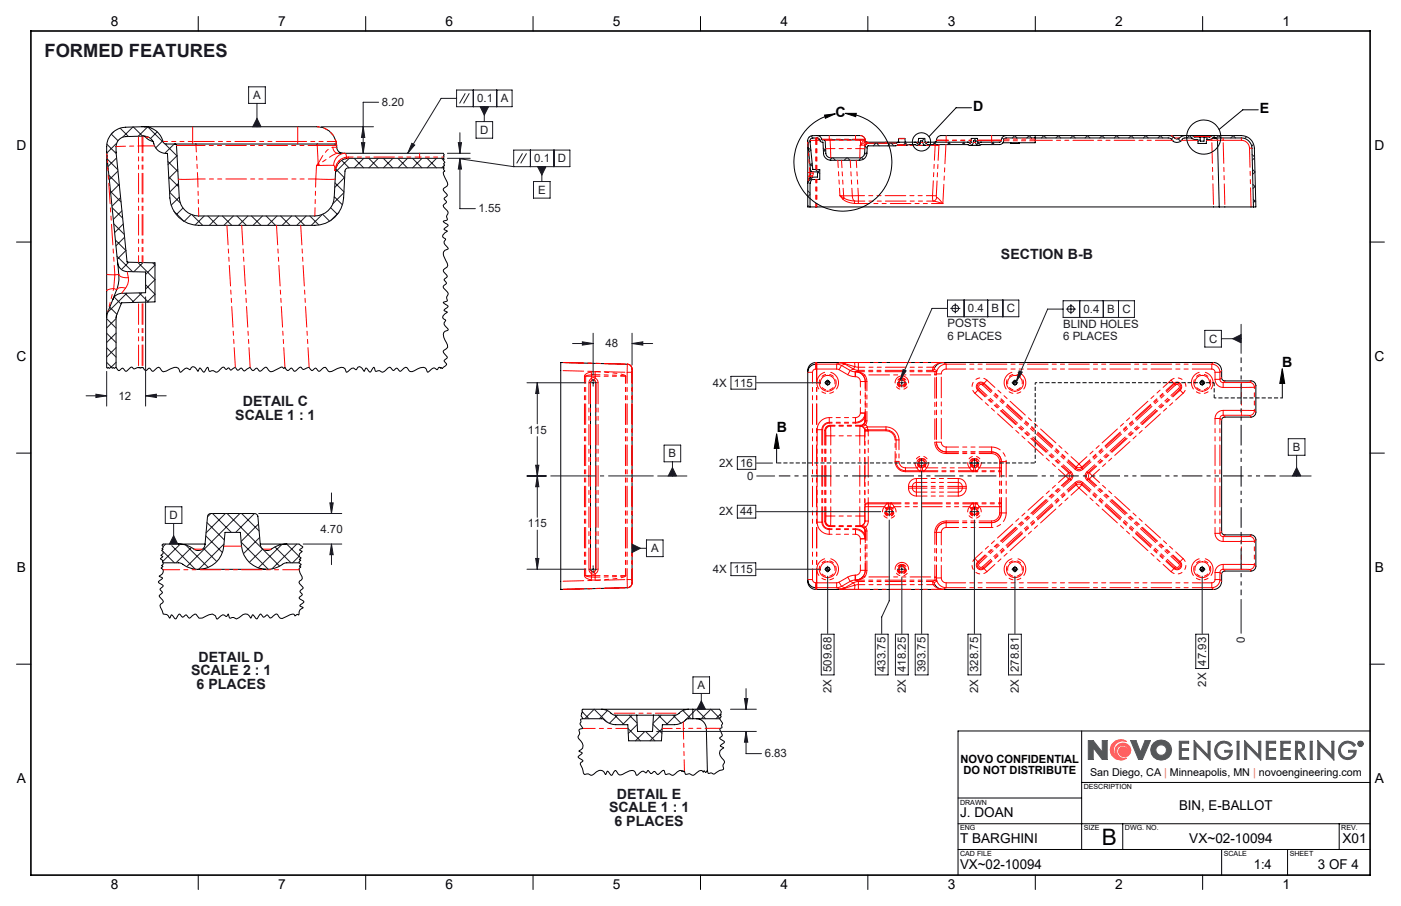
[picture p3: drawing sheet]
<svg xmlns="http://www.w3.org/2000/svg" width="432mm" height="279mm" viewBox="0 0 432 279" stroke-linecap="round" stroke-linejoin="round" font-family="sans-serif">
<defs><g id="words">
<text font-size="7" x="339.5" y="260.5">B</text>
<text font-size="5.6" fill="#191924" x="13.7" y="17.6">FORMED FEATURES</text>
<g font-size="4.4">
<text x="300" y="34.3">D</text>
<text x="388.3" y="35">E</text>
<text x="257.5" y="36.1">C</text>
<text x="395.2" y="113.3">B</text>
<text x="239.4" y="133.4">B</text>
</g>
<g font-size="4.4" fill="#191924">
<text x="308.5" y="79.8">SECTION B-B</text>
<text x="74.8" y="125.3">DETAIL C</text>
<text x="72.5" y="129.5">SCALE 1 : 1</text>
<text x="58.9" y="208.3">SCALE 2 : 1</text>
<text x="61.2" y="204.1">DETAIL D</text>
<text x="60.6" y="212.5">6 PLACES</text>
<text x="187.7" y="250.5">SCALE 1 : 1</text>
<text x="190.1" y="246.3">DETAIL E</text>
<text x="189.4" y="254.6">6 PLACES</text>
</g>
<g font-size="4.2">
<text x="34.1" y="8.1">8</text>
<text x="85.7" y="8.1">7</text>
<text x="137.3" y="8.1">6</text>
<text x="188.9" y="8.1">5</text>
<text x="240.5" y="8.1">4</text>
<text x="292.1" y="8.1">3</text>
<text x="343.7" y="8.1">2</text>
<text x="395.3" y="8.1">1</text>
<text x="5.1" y="46.4">D</text>
<text x="423.7" y="46.4">D</text>
<text x="5.1" y="111.4">C</text>
<text x="423.7" y="111.4">C</text>
<text x="5.2" y="176.5">B</text>
<text x="423.8" y="176.5">B</text>
<text x="5.2" y="241.6">A</text>
<text x="423.8" y="241.6">A</text>
<text x="363.4" y="249.9">BIN, E-BALLOT</text>
<text x="295.9" y="252">J. DOAN</text>
<text x="295.9" y="260">T BARGHINI</text>
<text x="366.5" y="260">VX~02-10094</text>
<text x="413.8" y="260">X01</text>
<text x="295.9" y="267.9">VX~02-10094</text>
<text x="386.4" y="267.9">1:4</text>
<text x="406.2" y="267.9">3 OF 4</text>
<text x="34.1" y="274.2">8</text>
<text x="85.7" y="274.2">7</text>
<text x="137.3" y="274.2">6</text>
<text x="188.9" y="274.2">5</text>
<text x="240.5" y="274.2">4</text>
<text x="292.1" y="274.2">3</text>
<text x="343.7" y="274.2">2</text>
<text x="395.3" y="274.2">1</text>
</g>
<g font-size="3.5" fill="#191924">
<text x="78" y="30.5">A</text>
<text x="117.7" y="32.7">8.20</text>
<text x="147.1" y="31.5">0.1</text>
<text x="154.3" y="31.5">A</text>
<text x="148" y="41.2">D</text>
<text x="164.7" y="50">0.1</text>
<text x="171.9" y="50">D</text>
<text x="165.8" y="59.7">E</text>
<text x="147.5" y="65.5">1.55</text>
<text x="292" y="100.8">POSTS</text>
<text x="298.3" y="96.3">0.4</text>
<text x="305.6" y="96.3">B</text>
<text x="310.3" y="96.3">C</text>
<text x="327.7" y="101">BLIND HOLES</text>
<text x="334" y="96.5">0.4</text>
<text x="341.2" y="96.5">B</text>
<text x="345.9" y="96.5">C</text>
<text x="186.6" y="107.1">48</text>
<text x="292" y="104.7">6 PLACES</text>
<text x="327.7" y="105">6 PLACES</text>
<text x="372.6" y="105.6">C</text>
<text x="219.7" y="119.2">4X</text>
<text x="226.2" y="119.2">115</text>
<text x="36.6" y="123.2">12</text>
<text x="162.7" y="133.8">115</text>
<text x="206.1" y="141">B</text>
<text x="221.7" y="144">2X</text>
<text x="228.2" y="144">16</text>
<text x="398.5" y="139">B</text>
<text x="230.3" y="148">0</text>
<text x="52.2" y="160">D</text>
<text x="221.7" y="159">2X</text>
<text x="228.2" y="159">44</text>
<text x="98.8" y="164.2">4.70</text>
<text x="162.7" y="162.7">115</text>
<text x="200.6" y="170.3">A</text>
<text x="219.7" y="176.7">4X</text>
<text x="226.2" y="176.7">115</text>
<text x="383.7" y="198.2" transform="rotate(-90 383.7 198.2)">0</text>
<text x="256.3" y="207.2" transform="rotate(-90 256.3 207.2)">509.68</text>
<text x="272.9" y="207.2" transform="rotate(-90 272.9 207.2)">433.75</text>
<text x="279.1" y="207.2" transform="rotate(-90 279.1 207.2)">418.25</text>
<text x="285.3" y="207.2" transform="rotate(-90 285.3 207.2)">393.75</text>
<text x="301.5" y="207.2" transform="rotate(-90 301.5 207.2)">328.75</text>
<text x="314" y="207.2" transform="rotate(-90 314 207.2)">278.81</text>
<text x="371.7" y="205.3" transform="rotate(-90 371.7 205.3)">47.93</text>
<text x="215" y="212.5">A</text>
<text x="256.3" y="213.7" transform="rotate(-90 256.3 213.7)">2X</text>
<text x="279.1" y="213.7" transform="rotate(-90 279.1 213.7)">2X</text>
<text x="301.5" y="213.7" transform="rotate(-90 301.5 213.7)">2X</text>
<text x="314" y="213.7" transform="rotate(-90 314 213.7)">2X</text>
<text x="371.7" y="211.7" transform="rotate(-90 371.7 211.7)">2X</text>
<text x="235.7" y="233.6">6.83</text>
</g>
<g font-size="3.5">
<text x="296.1" y="235.2">NOVO CONFIDENTIAL</text>
<text x="296.9" y="238.7">DO NOT DISTRIBUTE</text>
</g>
<text font-size="3.3" x="336" y="239.4">San Diego, CA | Minneapolis, MN | novoengineering.com</text>
<g font-size="2.2">
<text x="334" y="243.4">DESCRIPTION</text>
<text x="295.9" y="248.2">DRAWN</text>
<text x="295.9" y="256.1">ENG</text>
<text x="334" y="256.1">SIZE</text>
<text x="346.7" y="256.1">DWG. NO.</text>
<text x="413.4" y="256.1">REV.</text>
<text x="295.9" y="264">CAD FILE</text>
<text x="377.2" y="264">SCALE</text>
<text x="397.5" y="264">SHEET</text>
</g>
</g></defs>
<g fill="none" stroke="#000" stroke-width=".31">
<path d="M61.1 5.1v4.5M112.7 5.1v4.5M164.3 5.1v4.5M215.9 5.1v4.5M267.5 5.1v4.5M319.1 5.1v4.5M370.7 5.1v4.5M44.4 39.1l-5.7 .1a6 6 0 0 0-5.8 6v1.7M44.4 39.1a6.4 6.4 0 0 1 6.1 5l.7 .3h2.7M44.4 39.1h52.4a6.2 6.2 0 0 1 6.8 4.7l.2 1M32.9 46.9l3.4 34.2M32.9 46.9v51"/>
<path d="M44.1 42l3.1 1.7M53.9 44.4l.5 .4 .8 16.1a6 6 0 0 0 6 5.7h35.8a6 6 0 0 0 6-5.7l.4-8.3a4 4 0 0 1 4-3.8h29.2M53.9 44.4h49.4l.4 .3a2.21 2.21 0 0 0 2.1 2.6M104.2 47.3h32.4l.3 .4-.3 .7 .3 .7-.3 .3 .5 .7-.4 .3 .3 .5-.4 .4 .2 .2-.2 .3 .2 .1-.1 .4 .4 .5-.5 .6 .6 1.5a2.41 2.41 0 0 1 .6 2.5 1.44 1.44 0 0 0-1.1 1.3l1.2 1.6-1 .9 .7 1-1 1.2 .1 .4 1.4 1.6-.5 1.4 .3 .9-1.3 .6 1.5 1.1-.1 .3-1.2 1 1 .5v.2a1.82 1.82 0 0 0-1.3 1.8l.8 .7a.97 .97 0 0 0-.2 1.5l1 1.2-.2 .3a1.36 1.36 0 0 0-1.1 2.1l1.2 2.8-.2 .6-1.1 .8 .1 .8 1.1 1.2-1 1 .7 1.1-1 1.2 1.5 2.2a1.5 1.5 0 0 0-.2 1.9l-.1 .3-1.2 .4 1.5 1.2-1.3 1.2 1.1 .5-1.3 1.1-.2 .5 .2 .4 .8 .6-.2 .3a1.12 1.12 0 0 0 .4 1.8l.5 .7-.1 .2a1.45 1.45 0 0 0-1.4 1.3l.2 .9 1.1 2.4 .1 .7-1.4 1.2 .1 .4 1.1 1.4v.3a1.02 1.02 0 0 0-.9 1l.8 1-1.4 1.3-.3-.4-.2 .3-.3-.4-.8 .8-.8-.5h-.3l-1.8 1.3-.8-1.4a3.8 3.8 0 0 0-3.3 .9l-1.3 .3-1-1.3h-.4l-1.6 1.2-1.2-1-.9 .8-1-1a2.43 2.43 0 0 0-1.9 1.3l-.5 .2-.9-.5-1.3 .2-.4-1.2-1.2 1.5-1.3-1.3-.6 1-.6-.9-.8-.5-.5 .1-.5 .8-.8-.5-.6 .1-1.5 1.2-.6-1.1-.5-.4h-.6l-3.7 1.4-1.2-1.4-.9 .4a1.16 1.16 0 0 1-1.2 .8l-.9-1-1.2 .8-.9-1-1.9 .6a.8 .8 0 0 0-1-.6l-1.5 1.2-.9-1-1.3 .8-.8-1-.3 .3-.5-.4-3.3 1.4h-.4l-1.3-1.4-1.9 1.3-1-1-1.1 .8-.9-1-1.9 1.1-.8-.9-1.1 .7-.8-.9-1.4 .9-.5-.7-.9 .4-.9-.7-1.8 1.5-.4 .1-.9-.5-1.2 .2-.5-1.2-1.1 1.5-1.2-1.3-.6 1-.3-.2a1.64 1.64 0 0 0-1.5-1.2l-.8 .9-.9-.5-.5 .1-1.4 1.2-.3-.2a1.4 1.4 0 0 0-1.7-1.3l-3.4 1.4-1.4-1.5-1.7 1.3-1.2-1-1.2 .8-.8-1-.6 .3-.7-.3-1.3 .5-1-.6-1.6 1.3-1.1-1-1 .8-.9-1-.5 .3-.3-.3-.4 .3-.2-.3-.7 .3-.3-.3-.3 .3-.2-.3v-15.4M107 48.9l-.5 .1M136.6 51.8h-29.2a1.08 1.08 0 0 0-1.1 1l-.4 8.3a8.9 8.9 0 0 1-8.9 8.4h-35.8a8.9 8.9 0 0 1-8.8-8.4l-.8-13.8a4 4 0 0 1-4.3-3.4 3.6 3.6 0 0 0-3.5-1.9l-5 .1a3.1 3.1 0 0 0-3 3.1v1.8l3.4 33.8 8.6 .3v12l-10.3 .3-1.7 4v15.9M249 43.7l.8 8.6M249 43.7v12.8M249 56.5v7.3h.7M249.4 55.1l-.4 1.4M249.8 52.3l.5 .6 1.7 .1v1.6l-2.1 .1-.5 .4M249.8 52.3l.1 1.3-.5 1.5"/>
<path d="M250.1 55.4h.1M250.1 55.4l-.4 1v7.4M251.7 42.5l.8 .5M251.7 42.5l.6 .2 .6 1 .7 .2 .2 3.4a2.23 2.23 0 0 0 2.2 2.1h9a2.23 2.23 0 0 0 2.2-2.1l.3-2.3h8.4l1.2-.4h5l.7 .2M251.7 42.5l-1.3 .1a.85 .85 0 0 0-.7 1.2l.8 8.4 2.2 .1v3l-2.6 .1M251.8 41.8h-1.4a1.57 1.57 0 0 0-1.4 1.9M251.8 41.8a1.88 1.88 0 0 1 1.6 1.3h.8M251.8 41.8h12.5a1.77 1.77 0 0 1 2.4 1.4M254.2 43.1l.3 4.2a1.51 1.51 0 0 0 1.5 1.4h9a1.58 1.58 0 0 0 1.5-1.4l.1-2.1a1.03 1.03 0 0 1 1-1h8.6M254.2 43.1l12.5 .2M266.7 43.3l.1 .4 .4 .2M266.8 43.9h10.2l-.8 .3"/>
<path d="M267.5 44.2l-.2 .1M276.2 44.2h-.3M279 43.9l-.1-1.2h-1.9l-.1 1.2M280 44.6h-.1a3.7 3.7 0 0 1-2.6 .2h-.7M282 43.9h-4.9l-.9 .3M282 43.9l1 .1 .1-1.3h1.9l.1 1.2 .3 .2M282 43.9h1M282.8 44.8a1.09 1.09 0 0 0 1-1.4h.6a1.09 1.09 0 0 0 1 1.4M282.8 44.8h2.6M285.1 43.9h1M285.4 44.8l.6-.2h12.3l.7 .2M285.4 44.8h.1"/>
<path d="M285.4 44.1h.1M286.1 43.9l-.7 .2M286.1 43.9h12.1M298.2 43.9l1 .1 .2-1.3h1.8l.2 1.2 .2 .2M298.2 43.9h1.1M299 44.8a.97 .97 0 0 0 1-.8v-.6h.6a1.12 1.12 0 0 0 .8 1.4h.2M299 44.8h2.6M301.4 43.9h1M301.6 44.8h.1M301.6 44.1h.1M301.7 44.8l.6-.2h5.8a1.58 1.58 0 0 0 1.4-1.7l.5-.4h50.3l.8 .4a1.91 1.91 0 0 0 1.7 1.1 1.91 1.91 0 0 0 1.7-1.2l.7-.3h2.1l.8 .5h1.1l.1 1.2h2.5l.1-1.2h1l.9-.5h8.8a3.3 3.3 0 0 1 3.3 3.2l.4 18.1M302.4 43.9l-.7 .2"/>
<path d="M310.1 41.8a2.37 2.37 0 0 0-1.7 2l-6 .1M310.1 41.8h-18.8a2.07 2.07 0 0 0-2.9 1.9l-.3 .2M310.1 41.8h55.1M311.5 44v.2h2.6v-.2M319.1 41.8v2.2h-10M360 41.8l1.6 .4a1.3 1.3 0 0 0 2.3 .1l1.3-.5M365.2 41.8h2M367.2 41.8l1 .5h1.7M367.2 41.8h6.7M369.9 42.3h1.3M369.9 42.3l.1 1.2h1.1l.1-1.2M373.9 41.8h8.7a4 4 0 0 1 4 3.9l.5 18.1h-.8"/>
<path d="M373.9 41.8l-1 .5h-1.7M374.2 41.8v.7M374.5 42.5l.4 .2 .3 .6 .6 20.5M5.1 74.6h4.4M249.7 63.8h126.1M375.8 63.8h10.5M422.3 74.6h4.4M34.8 92.4l-1.8 4.3-.1 1.2M36.3 81.1a3 3 0 0 0 2.9 2.6l5.7 .2v6.4l-7.4 .2a3.1 3.1 0 0 0-2.7 1.9M36.3 81.1v.4a15.1 15.1 0 0 1-1.5 10.9M172.8 111.8v70M172.8 111.8h.1"/>
<path d="M172.8 111.8l20.6 .5a1.51 1.51 0 0 1 1.4 1.5v65.9a1.51 1.51 0 0 1-1.4 1.6l-20.6 .5M182.2 117.5l.5-.2h.5l.4 .7v57.5a.81 .81 0 0 1-.8 .8 .81 .81 0 0 1-.8-.8v-57.5zM249.7 112.5l.7-.5 1-.2h122.6a2.53 2.53 0 0 1 2.5 2.5v2.2a1.02 1.02 0 0 0 1 1h8.1a1.51 1.51 0 0 1 1.5 1.5v8.1a1.57 1.57 0 0 1-1.5 1.5h-8.1a.96 .96 0 0 0-1 1v34.4a.96 .96 0 0 0 1 1h8.1a1.57 1.57 0 0 1 1.5 1.5v8.1a1.51 1.51 0 0 1-1.5 1.5h-8.1a1.02 1.02 0 0 0-1 1 5.4 5.4 0 0 1-.4 3.6l-1.1 .9-1 .2h-122.6a2.53 2.53 0 0 1-2.4-2.5v-65l.1-1zM251.4 112.3a2.53 2.53 0 0 0-2.4 2.5M290.6 111.8l-1.6 .5-1 1.2M5.1 139.7h4.4M266.7 128.3v.4M422.3 139.7h4.4M50.3 173.6h4.9l.9 .2a8.1 8.1 0 0 0 5.1 1.8M55 167.8h-4.7l-.3 .2 .3 .5-.4 .7 .3 .2-.4 .4 .5 .3-.1 .6-.6 .6 .6 .4-.7 .6 .8 .7-.2 .3 .2 .3v.4l-.5 .4 .4 .3-.5 .5 .3 .2a1.3 1.3 0 0 1 .2 1.3 1.3 1.3 0 0 1-1.1 .9l.1 .2 .9 .4-1.3 1.3 1.5 1.2-.9 .9 .7 1.2-1 1 1.2 1.7-1 1.2 1 2.7 1.1 .1 .8 1.1 .8-1 1 1.3 .3-.2 .9-1.3 1.1 1 1.1-.8 1 1 1.7-1.2h.3l.9 1.2h1l2.1-1 1.1-.2 .9 .5 .4 1 .4-.2a2.03 2.03 0 0 1 2-1l.6 .4 .6-.7 .5 1.2a1.71 1.71 0 0 1 2 .3l2-1.4a1.87 1.87 0 0 1 2.4 1.1l.6-1 1.2 1.3 1.2-1.5 1 1 1.1-.7a1.07 1.07 0 0 0 1.3 .8 2.01 2.01 0 0 1 1.7-1.1l1 1.2 .6 .1 1.3-.6a2.56 2.56 0 0 1 2.4-.6l.2 .4a.78 .78 0 0 1 1.2-.3 2.41 2.41 0 0 1 1.3-2.2l-1-.6 1.3-1.2-1.5-1.2 .9-.9-.6-1.2 1-1-1.4-1.7 1.1-1.2-1-2.7v-.4l.5-.4-.4-.3 .5-.5-.6-.5v-.5l.5-.3-.4-.3 .5-.4-.6-.5 .1-.8 .8-.7-.7-.6 .9-.9-1.1-.8h-3.8M55 167.8a10.8 10.8 0 0 1 5.5 1.9l.2 .1a2.05 2.05 0 0 0 2.5-1.8l.8-8.7a1.04 1.04 0 0 1 .9-.9h13.6a1.03 1.03 0 0 1 1 .9l.7 8.7a2.28 2.28 0 0 0 3.9 1l1.8-.8 2.5-.4M55 167.8h8.2"/>
<path d="M61.2 175.6a7.8 7.8 0 0 0 7.8-7.1l.4-4.3h4.7a11.6 11.6 0 0 0 2.8 9.3 7.8 7.8 0 0 0 5.3 2.1M61.2 175.6h21M80.2 167.8h8.2M92.2 173.6h-4l-.8 .2a8.4 8.4 0 0 1-5.2 1.8M249 178.8a2.53 2.53 0 0 0 2.4 2.5M266.1 177.7l-1.1 .9-1.3 .3M266.7 164.9v.3M172.8 181.8h.1M288 180.1l1 1.2 1.6 .5M5.1 204.8h4.4M185.5 218.7l-6.1 .1v.5l.3 .4-.5 .2-.1 .8 .6 1-.7 .2 .1 .6-.3 .7 .9 1.4-1.2 .4-.1 .2a1.42 1.42 0 0 1-.2 2l.2 .7a2.61 2.61 0 0 1 1.2 2.9l-1.2 .8 1.1 .6-1.3 1.3 1.4 1-.7 1.2 .6 1.3 .3 1.4a1.18 1.18 0 0 0 1.5 .3 1.06 1.06 0 0 0 1.7 0 2.01 2.01 0 0 1 3.2-.6l.4 .8 .6-1.1 1.3 1.3 1-1.4h.3a1.54 1.54 0 0 0 2.1 1.1 3.6 3.6 0 0 1 3.7-.9l.5 1.1 .6-.2a1.33 1.33 0 0 1 2.3-.5l.8-.7 .8 .9 1.2-.6 .8 .9h.3l1.1-1 .6-.2 .4 1.1 .3 .2a1.48 1.48 0 0 1 2 .2l1.5-1.1 1.1-.4 .2 .3 .3-.2 .2 .3 .3-.4 .4 1.2a1.46 1.46 0 0 1 1.9 .2l.8-.1 1.5-1.2 .6-.1 .6 .5 .4-.4 .4 .5 .5-.6 .4 .9a1.18 1.18 0 0 1 1.6 .2h.2a4.7 4.7 0 0 1 2.8-1.4v-.3a1.53 1.53 0 0 1 .3-1.9l-.2-.7a2.6 2.6 0 0 1-1.2-2.9l1.2-.9-1.1-.6 1.3-1.3-1.5-1.1 .8-.7-.8-2.3 .7-.2-.1-.6 .3-.7-.9-1.4 .5-.8-.5-.4 .4-.1 .1-.8-.5-.9h-9.6M185.5 218.7a6.4 6.4 0 0 1 3.7 1.8l7.1 .1"/>
<path d="M185.5 218.7h26.7M212.2 218.7a5.6 5.6 0 0 0-3.6 1.7l-7.2 .2M213.5 218.7v3M422.3 204.8h4.4M179.7 221.7h6l.4 .1a5.1 5.1 0 0 0 3.7 1.7h3.7l.2 5h10.2l.3-5h3.7a10.1 10.1 0 0 0 4.2-1.8h9.7M196.3 220.6h5.1M196.3 220.6l.2 5h4.6l.3-5M214.6 221.7a3.1 3.1 0 0 1 3.1 2.9l.3 13M333.4 225.4v36.6M422.3 225.4h-127v44.5M295.3 254h127M295.3 246.1h38.1"/>
<path d="M333.4 241.3h88.9M346 254v8M412.7 254v8M61.1 269.9v4.4M112.7 269.9v4.4M164.3 269.9v4.4M215.9 269.9v4.4M267.5 269.9v4.4M295.3 262h127M319.1 269.9v4.4M370.7 269.9v4.4M376.5 262v7.9"/>
<path d="M396.8 262v7.9"/>
<circle cx="255.1" cy="118" r=".64"/>
<circle cx="255.1" cy="118" r=".57"/>
<circle cx="312.8" cy="118" r=".64"/>
<circle cx="312.8" cy="118" r=".57"/>
<circle cx="370.5" cy="118" r=".64"/>
<circle cx="370.5" cy="118.1" r=".58"/>
<circle cx="255.1" cy="175.5" r=".56"/>
<circle cx="255.1" cy="175.6" r=".64"/>
<circle cx="312.8" cy="175.5" r=".56"/>
<circle cx="312.8" cy="175.6" r=".64"/>
<circle cx="370.5" cy="175.6" r=".64"/>
<circle cx="370.5" cy="175.5" r=".57"/>
</g>
<g fill="none" stroke="#f00" stroke-width=".31" stroke-dasharray="6.3 1.3 1.3 1.3 1.3 1.3">
<path d="M59.4 39.1v4.5M91.8 39.1v4.5M42.7 42v3M42.7 45h1.1M43.8 42v3M43.8 45h.2M44 42v3M44 45h3.7M45.8 42.3h-.9M55 55.2h6M59.4 43.6v.8M60.4 44.9h-6"/>
<path d="M60.4 44.9v-.5M91.8 43.6v.8M97.3 55.2l.3-4.1M97.6 51.1l.5-.7M97.8 44.9v-.5M98.1 50.4l.2 .2M98.1 50.4l-.3-5.5M98.3 50.6l-.7 .5M102.6 45.4a1.8 1.8 0 0 0 1.6 1.9M102.6 45.4h1.2M102.8 51l-5.2 .1M102.8 51a3.7 3.7 0 0 1 3.5-3.7"/>
<path d="M103.2 52.6a5.6 5.6 0 0 1 1.3-3.1M103.2 52.6l-.1-1.1-.3-.5M103.3 55.2h-6M103.4 44.3l.2-.7M103.5 52.6h-.3M103.6 43.6h.1M103.8 44.8l-.4-.5M103.8 44.9h-6M104.1 50.7l-.9 1.9M104.5 49.5l1.8-1M104.8 49.9l-.3-.4M106.3 48.5h.5"/>
<path d="M106.3 47.3l.3 .3 .2 .9M106.5 48.9l-.2-.4M106.8 48.5l.7-.1M107 48.8l-.2-.3M107.5 48.8h-.5M107.5 48.8v-.4M129.3 47.3v1.1M129.3 48.8v-.4M249.5 54.3l-.5 .2M249.5 54.3l-.5 1.8M249.5 54.3l.2 .1M249.6 53.2l-.1 1.1"/>
<path d="M249.6 53.2h.3M249.6 53.2h-.6M249.7 43.3h1.7M250.4 54.2l-.3 .4M250.4 54.2l-.7 .2M250.5 53l.1 .4M250.6 53.4l-.7-.2M250.6 53.4l-.2 .8M251.4 42.5v.8M251.4 43.3h.3M251.7 42.5v.8M251.7 43.3h.1"/>
<path d="M251.7 43.3h1M252.2 42.6h-.2M253.3 42.9h2.3M254.5 45.8h1.5M255.6 41.8v1.1M255.6 42.9v.2M255.8 43.2h-1.5M255.8 43.2l.2 2.6M255.8 43.2v-.1M256 45.8v2.9M263.7 42.9v.2M263.7 42.9h2.9"/>
<path d="M263.7 41.8v1.1M265 48.7l.1-2.9M265.1 45.8v-1M265.1 44.8l.2-.2M265.2 43.2v-.1M265.3 44.6l.6-1 .5-.2M265.3 44.6v.1M265.3 44.6l-.1-1.4M265.3 44.7l-.2 .1M266.4 43.4l.4 .4M266.4 43.4h.3M266.4 44.8h-1.3"/>
<path d="M266.4 44.8a.93 .93 0 0 1 .9-1M266.5 45.2l.4-.8M266.5 45.2l-.1-.4M266.6 45.8h-1.5M266.6 43.1v-.2M266.6 45.2h-.1M266.6 42.9a1.5 1.5 0 0 0-1.4-1.1M266.6 42.9h.1M266.7 43.2l-.1-.1M266.7 43.2h-1.5M266.8 44.7l-.3 .5M266.8 43.8l-1.5 .9"/>
<path d="M266.9 44.4l.4-.2M266.9 44.5v-.1M267.3 44.2l.1-.1M267.3 43.8l.1 .3M267.4 44.3l-.1-.1M267.4 44.1h.2M267.5 44.2l-.1-.1M267.6 44.2h-.1M267.6 44.2v-.1M267.6 44.1h5.5M273.1 44.1h3.1M273.1 43.8v.3"/>
<path d="M273.1 44.2v-.1M276.2 44.1h.1M276.8 44.6h3.1M278 42.8h-1M278.9 42.8h-.9M282.9 44h-.3M284.4 43.9h-.7M285.6 44h-.4M288.1 44.6l.1 .2M288.1 44.6h.1M288.2 44.6h-.1M288.6 43.4h3"/>
<path d="M289.4 44.9v-.3M289.4 44.9l-1.2-.1M291.6 43.4v.4M291.6 43.2h-3M291.6 43.2v.2M291.6 43.2v-1.4M299.2 44h-.4M300.7 43.9h-.7M301.4 43.4h4.2M301.8 44h-.3M305.6 43.4h3M305.6 43.4v.4"/>
<path d="M305.6 43.4v-.2M305.6 43.2v-1.4M305.6 43.2h-4.3M308.6 43.2h-3M361.6 42.2l-.7-.4M363.5 42.5h-1.4M364.1 43.3h5.1M367.9 42.1h5.3M371.9 43.3h1.6M373.5 43.3h1.8M373.5 43.3v-.5M375.3 43.3h1.7"/>
<path d="M377 43.3h5.6M377 43.3v-.8M382.6 43.3a2.5 2.5 0 0 1 2.5 2.4M382.6 43.3v-.8M385.1 45.7h.8M258.9 60.3l.9 1.1M259.8 61.4l1.7 1 1.9 .3M260 60.4l.1 .7M260 60.4l-1.1-.1M260.1 61.1l-.3 .3M260.1 61.1l-1.2-.8M262.7 60.4a1.73 1.73 0 0 0 .7 1.6"/>
<path d="M262.7 60.4h-2.7M263.4 62.7l1.2 .1M263.4 62l-1.9-.3-1.4-.6M263.4 62v.7M264.6 60.3l-1.9 .1M264.6 60.3v1.7M264.6 62h-1.2M264.6 62v.8M287.4 60.3l.2 1.7M287.6 62l3 .8M288.6 60.4l-1.2-.1M288.7 60.9l-.1-.5"/>
<path d="M288.7 60.9a1.17 1.17 0 0 1-1.1 1.1M290.6 62.8l-1.9-1.9M35 89a2.64 2.64 0 0 0-2.1 .7M35 89l1 .3M35.4 84.8l-.4 4.2M35.4 84.8l1.2-.2M35.4 84.8l-2.5-.2M38.7 88.9l-1.2 1.6M38.7 88.9a2.26 2.26 0 0 0-2.7 .4M39.2 83.7l.4 1.9M39.6 85.6a2.62 2.62 0 0 1-3-1M39.6 85.6a4.1 4.1 0 0 1-.9 3.3"/>
<path d="M180.1 116l.4-.6 1.7-.7M180.1 116h.4M181.5 118l.1-.6 .7-.7M181.5 118h.5M182 118h.1M182.2 114.7l1.2-.1M182.3 116.7v-.7M182.3 116h-1.8M182.3 116.7l.4-.2 .7 .1M182.4 115.6l-.2-.9M182.4 115.6l-1.9 .4M182.4 115.6l-.1 .4"/>
<path d="M182.4 117.3l-.4 .7M182.4 117.3l-.1-.6M183.2 117.3h-.8M183.2 117.3l.2-.7M183.4 115.6h-1M183.4 115.6v-1M183.4 115.6v.4M183.4 116.6l.7 .6 .2 .8M183.4 116v.6M183.4 116h-1.1M183.6 118h.1M183.7 118l-.5-.7"/>
<path d="M183.7 118h.6M192.8 116h.1M193.3 114.8l.1-2.5M193.3 114.8h1.5M193.4 112.3h.1M194.8 113.8v1M194.8 113.8a1.5 1.5 0 0 0-1.4-1.5M194.8 113.8h.1M249 114.8h1.4M251.4 113.8a1 1 0 0 0-1 1M251.4 113.8v-1.5M251.4 112.3h.3"/>
<path d="M251.4 111.8v.5M251.7 113.8v-1.5M251.7 112.3h.1M251.7 113.8h-.3M251.7 112.3v-.5M251.7 113.8h.1M251.7 112.3h6.2M251.7 111.8v.5M257.9 113.8v-1.5M257.9 112.3l1.5 .4M257.9 113.8h-6.2M257.9 112.3l1-.4"/>
<path d="M258.6 114l-.7-.2M258.6 114l.8-1.3M258.9 111.9l.9-.1M259.4 112.7l2.6 1.6M259.8 111.8h3.6M260.4 112.3l-1 .4M260.4 112.3l-1.5-.4M260.4 112.3v-.1M260.4 112.2l-1.5-.3M260.4 112.2l-.6-.4M261.3 115.6l-2.7-1.6M261.3 115.6l.7-1.3"/>
<path d="M262 114.3l1.5 .4M262 114.3l1.1-.5M263.1 113.8l-2.7-1.5M263.1 113.8l.4-.7M263.4 111.8h1.2M263.5 113.1l-3.1-.9M263.5 113.1l-.1-1.3M263.5 116.2l-2.2-.6M263.5 116.2v-1.5M263.5 114.7h.2M263.7 116.2h-.2M263.7 116.2v-1.5"/>
<path d="M263.7 114.7a3 3 0 0 1 3 3M263.7 114.7l.1-.1M263.8 114.6l1.5 .3 1.2 .7M264.6 114.2l-1.5-.4M264.6 114.2l-1.1 .5M264.6 114.2v-1M264.6 113.2l-1.1-.1M264.6 113.2v-1.4M265.2 117.7h1.5M265.2 117.7a1.5 1.5 0 0 0-1.5-1.5M266.1 115.9l-1.1-.9-1.2-.4M266.1 115.9l.4-.3"/>
<path d="M266.5 115.6l.7 2.1M266.7 117.7h.1M266.7 117.7l-.6-1.8M266.7 117.7h.5M278 117.2a.85 .85 0 0 0-.8 1.2 .85 .85 0 0 0 1.4 .2 .85 .85 0 0 0-.4-1.4h-.2M278 119a.97 .97 0 0 1-.9-1.4 .97 .97 0 0 1 1.6-.2 .97 .97 0 0 1-.4 1.5l-.3 .1M287.4 114.2l.2-1M287.6 113.2a3.8 3.8 0 0 1 3-1.4M287.9 113.9l.8 .4M287.9 113.9l-.5 .3M288 113.5l-.1 .4M288 113.5l-.4-.3"/>
<path d="M288.1 115.4l.1-.8M288.1 115.6v-.2M288.2 114.6l-.8-.4M288.6 115.3v.3M288.6 115.3l-.5 .1M288.6 115.6h-.5M288.6 115.3h1.5M288.6 115.3a3 3 0 0 1 3-3M288.6 115.3h.1M288.7 114.3l-.1 1M288.7 114.3l-.5 .3M290.6 111.8l1 .5"/>
<path d="M291.6 113.8a1.5 1.5 0 0 0-1.5 1.5M291.6 112.3v1.5M301.9 119.8l-.3 .3M302.8 118.7l.3-.3M302.8 118.7a.72 .72 0 0 0-1 .1 .72 .72 0 0 0 .1 1M303.1 118.4l.2-.2M303.3 118.2l.9-1M303.3 118.2a1.44 1.44 0 0 0-2 .1 1.44 1.44 0 0 0 .1 2M361.8 118.2l-.9-1M362 118.4l-.2-.2M362 118.4a1.15 1.15 0 0 1 1.6 .1 1.15 1.15 0 0 1-.1 1.6M362.3 118.7l-.3-.3"/>
<path d="M363.3 119.8a.72 .72 0 0 0 0-1 .72 .72 0 0 0-1-.1M363.3 119.8l.2 .3M373.5 112.3a2.5 2.5 0 0 1 2.5 2.5M373.5 112.3v1.5M373.5 112.3l.5-.5M374.5 117v-2.2M374.5 114.8a1 1 0 0 0-1-1M376 117a1 1 0 0 0 1 1M376 117h-1.5M376 114.8v2.2M376 114.8h-1.5M376 117l.5-.6"/>
<path d="M376.5 114.3l-.5 .5M377 118v1.5M377 119.5a2.5 2.5 0 0 1-2.5-2.5M377 118h5.6M377.5 117.4l-.5 .6M382.6 119.5h-5.6M382.6 118v1.5M382.6 118l2.5-.1M385.1 117.9a1.5 1.5 0 0 1 1.5 1.5M385.1 117.9l.5-.5M386.6 119.4l-4 .1M387.1 118.9l-.5 .5"/>
<path d="M251.8 132.5h1.5M251.8 132.5a3.7 3.7 0 0 1 3.8-3.7M253.3 132.5a2.28 2.28 0 0 1 2.3-2.3M253.3 132.5h.2M254.2 132.8a1.62 1.62 0 0 1 1.6-1.6M254.3 132.8h-.1M254.5 132.9a1.5 1.5 0 0 1 1.5-1.5M254.5 132.9l-.2-.1M254.6 134.4l-.1-1.5M254.6 134.4h1.4M255.6 128.8v1.4M255.6 130.2v.3"/>
<path d="M255.6 130.5a2.04 2.04 0 0 0-2.1 2M255.8 131.3a1.5 1.5 0 0 0-1.5 1.5M255.8 131.3v-.1M255.8 131.3l.2 .1M256 131.4v3M263.7 128.8v1.4M263.7 128.8h.1a1.5 1.5 0 0 0 1.4-1.4M263.7 130.2a2.96 2.96 0 0 0 2.9-2.8M263.7 130.2v.3M265 134.4l.1-3M265.1 131.4h.1M265.1 131.4h.2"/>
<path d="M265.2 127.4h1.4M265.2 131.2a1.37 1.37 0 0 0 1.4-1.4M265.2 131.3v-.1M265.3 131.4l1.1-.7M265.3 131.4l-.1-.1M265.3 131.4h.1M265.3 131.4h-.2M266.4 130.7l.3-.9M266.4 130.7l.4 .3M266.4 132.1l.9-.4M266.4 132.1l-.5-.5-.8-.2M266.5 134.4h-1.5"/>
<path d="M266.5 132.4l.4 .2M266.5 132.4l-.1-.3M266.6 128.7v-.3M266.6 128.7l-.7 .8a3.2 3.2 0 0 1-2.2 1M266.6 129.8v-1.1M266.6 132.9a1.5 1.5 0 0 0-1.5-1.5M266.6 132.9l-.1 1.5M266.6 128.4v-1M266.6 132.9h.3M266.6 132.9l-.1-.5M266.6 132.9h.1M266.6 127.4h-1.4"/>
<path d="M266.6 127.4h.1M266.6 127.4l.1 .9M266.7 128.3l-.1 .1M266.7 128.7h-.1M266.7 129.8a1.5 1.5 0 0 1-1.5 1.5M266.7 129.8h-.1M266.7 128.7v1.1M266.7 129.8h.1M266.7 129.8h.5M266.8 131l-.5 .3-1 .1M266.8 131l.5 .7M266.9 132.6h.4"/>
<path d="M266.9 132.9v-.3M266.9 132.9l-.4-.5M267.2 129.8l-.4 1.2M267.3 132.6h.1M267.3 131.7h5.8M267.3 131.7l.1 .9M267.4 132.9l-.1-.3M267.4 132.9h-.5M267.4 132.9h.2M267.4 132.6l.2-.1M267.5 132.9l-.1-.3M267.5 132.9h-.1"/>
<path d="M267.6 132.5h5.5M267.6 132.8l-.1 .1M267.6 132.8v-.3M267.6 132.8v.1M273.1 131.7a4 4 0 0 1 4 4M273.1 132.5a3.1 3.1 0 0 1 3.1 3.2M273.1 131.7v.8M273.1 132.8v-.3M273.1 132.8h-5.5M275.9 135.7a2.82 2.82 0 0 0-2.8-2.9M275.9 135.7h.3M276.2 135.7h.9"/>
<path d="M288.6 136.4a2.99 2.99 0 0 0 3 3M288.6 136.4h.1M288.6 136.4h-.5M288.6 136.4h1.5M290.1 136.4a1.5 1.5 0 0 0 1.5 1.5M291.6 139.4v.5M291.6 139.9a3.5 3.5 0 0 1-3.5-3.5M291.6 139.4v-1.5M291.6 139.4a3 3 0 0 1-3-3M291.6 139.4h.1M301.4 120.3l-.9 1M301.6 120.1a1.15 1.15 0 0 1-.1-1.6 1.15 1.15 0 0 1 1.6-.1"/>
<path d="M301.6 120.1l-.2 .2M305.6 139.4a3 3 0 0 1 3 3M305.6 139.4h.1M305.6 139.4v.5M305.6 139.4v-1.5M363.5 120.1l.2 .2M363.7 120.3l.9 1M363.7 120.3a1.44 1.44 0 0 0 .1-2 1.44 1.44 0 0 0-2-.1M374.5 129.1a2.5 2.5 0 0 1 2.5-2.5M376 129.1h-1.5M376.5 129.6l-.5-.5M377 126.6h5.6"/>
<path d="M377 128.1v-1.5M377 128.1a1 1 0 0 0-1 1M377 128.1l.5 .5M382.6 126.6h4M382.6 128.1h-5.6M382.6 128.1v-1.5M385.1 128.1h-2.5M385.1 128.1a1.5 1.5 0 0 0 1.5-1.5M385.6 128.6l-.5-.5M386.6 126.6l.5 .5M254.6 159.1h1.4M256 159.1v3"/>
<path d="M266.5 159.1l.1 1.5M266.5 159.1h-1.5M266.6 155.8a.75 .75 0 0 1 1-.7M266.6 156.3h1M266.6 156.3v-.5M267.6 155.1v.3M267.6 155.1h.1M267.6 155.4l-.8 .1-.2 .3M267.6 155.4v.9M267.6 155.4h.1M267.6 155.1h5.8M267.6 156.3v4.4"/>
<path d="M272.6 156.3l.8-.9M272.6 156.3h-5M273.1 156.7l-.5-.4M273.4 155.4h-5.8M273.4 155.1h.4M273.4 155.1v.3M273.8 155.4h-.4M273.8 155.4l.1 .9M273.8 155.1v.3M273.8 155.1h.6M273.9 156.3l-.8 .4M274.1 156.9a.85 .85 0 0 0-.8 1.2 .85 .85 0 0 0 1.4 .2 .85 .85 0 0 0-.3-1.3l-.3-.1"/>
<path d="M274.1 158.7a.97 .97 0 0 1-.9-1.3 .97 .97 0 0 1 1.6-.3 .97 .97 0 0 1-.4 1.6h-.3M274.3 156.3h-.4M274.4 155.1h.4M274.4 155.1v.3M274.4 155.4l-.1 .9M274.4 155.4h-.6M274.8 155.4h-.4M274.8 155.4l.7 .9M274.8 155.1v.3M275.1 156.7l.4-.4M275.1 156.7l-.8-.4M275.9 142.3h.3"/>
<path d="M276.2 142.3h.9M276.2 142.3a2.88 2.88 0 0 0 2.9 2.9M277.1 142.3v.1a1.99 1.99 0 0 0 2 1.9M279.1 144.3h3.5M279.1 145.2h4.3M279.1 145.2v-.9M279.1 145.5a3.2 3.2 0 0 1-3.2-3.2M279.1 145.5v-.3M280 150.5h1.2M280 150a2.44 2.44 0 0 1 2.4-2.4M280 150h1.2M280 150.5v-.5"/>
<path d="M281.2 150.5a1.22 1.22 0 0 0 1.2 1.3M281.2 150v.5M281.2 150.5h1.2M282.4 153a2.44 2.44 0 0 1-2.4-2.5M282.4 151.8v1.2M282.4 147.6v1.2M282.4 148.8a1.22 1.22 0 0 0-1.2 1.2M282.4 150v.5M282.4 150h-1.2M282.4 150.5v1.3M282.4 148.8v1.2M283.1 143.8l-.5 .5"/>
<path d="M283.1 143.8l.8 .4M283.4 145.2h.4M283.4 145.2l-.8-.9M283.4 145.5v-.3M283.4 145.5h-4.3M283.8 145.2l.1-1M283.8 145.2h.6M283.8 145.5h-.4M283.8 145.5v-.3M283.9 144.2h.4M284.1 141.9a.85 .85 0 0 0-.8 1.2 .85 .85 0 0 0 1.4 .2 .85 .85 0 0 0-.3-1.3l-.3-.1M284.1 143.7a.97 .97 0 0 1-.9-1.3 .97 .97 0 0 1 1.6-.3 .97 .97 0 0 1-.4 1.6h-.3"/>
<path d="M284.3 144.2l.8-.4M284.4 145.5v-.3M284.4 145.5h-.6M284.4 145.2h.4M284.4 145.2l-.1-1M284.8 145.5h-.4M284.8 145.5v-.3M285.1 143.8l.4 .5M285.5 144.3l-.7 .9M295.4 147.6a2.44 2.44 0 0 1 2.4 2.4M295.4 147.6v1.2M295.4 151.8v1.2"/>
<path d="M295.4 151.8a1.22 1.22 0 0 0 1.2-1.3M295.4 150v-1.2M295.4 150.5v-.5M295.4 150.5h1.2M295.4 151.8v-1.3M296.6 150h1.2M296.6 150a1.22 1.22 0 0 0-1.2-1.2M296.6 150.5v-.5M296.6 150.5h1.2M296.6 150h-1.2M297.8 150v.5M297.8 150.5a2.44 2.44 0 0 1-2.4 2.5"/>
<path d="M298.9 156.3l.7-.9M299.3 143.8l-.4 .5M299.3 143.8l.8 .4M299.3 156.7l-.4-.4M299.6 145.2h.5M299.6 145.2l-.7-.9M299.6 155.1h.5M299.6 155.1v.3M299.6 145.5v-.3M300.1 145.2v-1M300.1 155.4h-.5M300.1 155.4v.9"/>
<path d="M300.1 145.2h.5M300.1 155.1v.3M300.1 145.5h-.5M300.1 145.5v-.3M300.1 155.1h.5M300.1 156.3l-.8 .4M300.1 144.2h.5M300.3 156.9a.85 .85 0 0 0-.7 1.2 .85 .85 0 0 0 1.4 .2 .85 .85 0 0 0-.4-1.3l-.3-.1M300.3 158.7a.97 .97 0 0 1-.9-1.3 .97 .97 0 0 1 1.7-.3 .97 .97 0 0 1-.5 1.6h-.3M300.3 141.9a.85 .85 0 0 0-.7 1.2 .85 .85 0 0 0 1.4 .2 .85 .85 0 0 0-.4-1.3l-.3-.1M300.3 143.7a.97 .97 0 0 1-.9-1.3 .97 .97 0 0 1 1.7-.3 .97 .97 0 0 1-.5 1.6h-.3M300.6 144.2l.8-.4"/>
<path d="M300.6 156.3h-.5M300.6 145.5v-.3M300.6 155.1h.4M300.6 155.1v.3M300.6 145.5h-.5M300.6 145.2h.4M300.6 145.2v-1M300.6 155.4v.9M300.6 155.4h-.5M301 155.4l.8 .9M301 155.4h-.4M301 145.5h-.4"/>
<path d="M301 145.5v-.3M301 155.1v.3M301.4 143.8l.4 .5M301.4 156.7l.4-.4M301.4 156.7l-.8-.4M301.8 144.3l-.8 .9M301.8 144.3h6.3M308.1 145.2v-.9M308.1 155.4l.5-.3M308.1 155.1h.5M308.1 155.1v.3M308.1 145.5v-.3"/>
<path d="M308.1 145.5h.5M308.1 156.3v-.9M308.1 156.3h.5M308.1 144.3v-1.9M308.1 158.2v-1.9M308.1 158.2h.5M308.1 142.4a2.5 2.5 0 0 0-2.5-2.5M308.1 156.3h-6.3M308.6 155.1v1.2M308.6 145.5l-.5-.3M308.6 158.2a3 3 0 0 1-3 3M308.6 158.2h.1"/>
<path d="M308.6 156.3v1.9M308.6 144.3v1.2M308.6 142.4v1.9M308.6 144.3h-.5M308.6 142.4h-.5M308.6 142.4h1.5M308.6 158.2h1.5M308.6 142.4a2.99 2.99 0 0 0-3-3M308.6 142.4h.1M329.4 147.7l-.9-.9M329.4 145.8l-.9 1M329.4 145.8a1.88 1.88 0 0 1 0 1.9"/>
<path d="M329.4 145.8h.4M329.8 147.7l.5-.8-.1-.6-.4-.5M329.8 147.7h-.4M329.8 147.7l.3 .4M330.1 145.5l-.3 .3M330.1 145.5l.6 1.1-.1 .8-.5 .7M331.4 144.7l.3-.3M331.4 148.8l1-.5 .7 .1 .6 .4M331.7 144l.9-.9M331.7 149.5l.9-.2 .8 .2M331.7 149.5v-.4M331.7 144.4l.7 .4 1-.4"/>
<path d="M331.7 144.4v-.4M331.7 149.1l-.3-.3M332.6 150.5l-.9-1M332.6 150.5l.8-1M333.4 144l-.8-.9M333.4 144l-.8 .2-.9-.2M333.4 149.1l-.7-.4-1 .4M333.4 149.1v.4M333.4 144v.4M333.4 149.1l.3-.3M333.7 144.7l-.3-.3M333.7 144.7l-1 .5-.7-.1-.6-.4"/>
<path d="M335 145.5l.3 .3M335 148.1l-.6-1.1 .1-.8 .5-.7M335.3 145.8l-.5 .8 .1 .6 .4 .5M335.3 145.8h.5M335.3 147.7l-.3 .4M335.8 147.7a1.88 1.88 0 0 1 0-1.9M335.8 147.7h-.5M336.6 146.8l-.8 .9M336.6 146.8l-.8-1M62.4 169.4h-2.6M74.5 168.4h-5.5M83.6 169.4h-2.6"/>
<path d="M180.1 177.5h.4M180.5 177.5l1.9 .5M180.5 177.5h1.8M181.5 175.5h.5M182 175.5l.4 .7M182 175.5h.1M182.2 178.8l-1.7-.6-.4-.7M182.2 178.8l.2-.8M182.3 176.9l-.7-.8-.1-.6M182.3 177.5v-.6M182.3 177.5h1.1M182.3 176.9l.1-.7"/>
<path d="M182.4 178h1M182.4 178l-.1-.5M182.4 176.2l.8 .1M183.2 176.3l.5-.8M183.4 178v-.5M183.4 176.9v.6M183.4 176.9l-.7 .2-.4-.2M183.4 176.9l-.2-.6M183.4 178.9l-1.2-.1M183.4 178.9v-.9M183.6 175.5h.1M183.7 175.5h.6"/>
<path d="M184.3 175.5l-.2 .9-.7 .5M192.8 177.5h.1M193.3 178.7h1.5M194.8 178.7v1M194.8 179.7h.1M249 178.7h1.4M250.4 178.7a1 1 0 0 0 1 1M251.4 179.7h.3M251.7 179.7h.1M251.7 179.7h6.2M251.8 161h1.5M253.3 161h.2"/>
<path d="M253.5 161a2.04 2.04 0 0 0 2.1 2.1M254.3 160.8a1.5 1.5 0 0 0 1.5 1.5M254.3 160.8h-.1M254.3 160.8l.2-.2M254.5 160.6a1.5 1.5 0 0 0 1.5 1.5M254.5 160.6l.1-1.5M255.6 164.8a3.7 3.7 0 0 1-3.8-3.8M255.6 163.3a2.28 2.28 0 0 1-2.3-2.3M255.6 163.3v1.5M255.6 163.3v-.2M255.8 162.3v.1M255.8 162.4a1.62 1.62 0 0 1-1.6-1.6"/>
<path d="M256 162.1l-.2 .2M257.9 179.7l.7-.2M258.6 179.5l2.7-1.5M261.3 178l2.2-.6M262 179.3l-.7-1.3M262 179.3l-2.6 1.5M263.1 179.7l-1.1-.4M263.1 179.7l1.5-.4M263.5 178.9l-1.5 .4M263.5 178.9v-1.5M263.5 177.4h.2M263.5 178.9l1.1 .4"/>
<path d="M263.7 163.3v1.5M263.7 163.3v-.2M263.7 163.1a3.2 3.2 0 0 1 2.9 1.8M263.7 178.9v-1.5M263.7 177.4a1.5 1.5 0 0 0 1.5-1.5M263.7 178.9h-.2M263.8 178.9h-.1M265.1 162.1l-.1-3M265.1 162.2v-.1M265.1 162.2h.2M265.1 162.2a1.49 1.49 0 0 0 1.5-1.5M265.2 166.2l1.4-.1"/>
<path d="M265.2 166.2v-.1a1.5 1.5 0 0 0-1.5-1.3M265.2 162.3v.1M265.2 162.3a1.5 1.5 0 0 1 1.5 1.5M265.2 162.3l.1-.1M265.3 162.2h.1M265.3 162.2h-.2M265.3 162.2h1.1l.4 .4M266.1 177.6l.6-1.7M266.1 177.6l.4 .3M266.4 162.9l-1.1-.7M266.4 162.9l.4-.3M266.5 177.9l-1.2 .8-1.5 .2"/>
<path d="M266.6 164.9v-1.1M266.6 163.8a1.37 1.37 0 0 0-1.4-1.4M266.6 160.6a1.5 1.5 0 0 1-1.5 1.5M266.6 160.6v.1M266.6 165.2v-.3M266.6 160.7h1M266.6 160.7v-4.4M266.6 166.1a2.96 2.96 0 0 0-2.9-2.8M266.6 166.1v-.9M266.6 166.1l-1.4 .1M266.6 166.1h.1M266.7 175.9h-1.5"/>
<path d="M266.7 165.2l-.1 .9M266.7 175.9a3 3 0 0 1-3 3M266.7 165.2h-.1M266.7 175.9h.1M266.7 164.9h-.1M266.7 163.8v1.1M266.7 163.8h-.1M266.7 163.8h.1M266.7 163.8l-.3-.9M266.7 163.8h.5M266.7 175.9h.5M266.8 162.6l.4 1.2"/>
<path d="M267.2 175.9l-.7 2M267.6 160.7l-.2 1-.6 .9M278 174.7a.85 .85 0 0 0-.8 1.2 .85 .85 0 0 0 1.4 .2 .85 .85 0 0 0-.4-1.4h-.2M278 176.5a.97 .97 0 0 1-.9-1.4 .97 .97 0 0 1 1.6-.2 .97 .97 0 0 1-.4 1.5l-.3 .1M287.4 179.3l.8-.4M287.4 179.3l.5 .4M287.9 179.7l.1 .4M288.1 178.1v-.2M288.1 178.1l.5 .1M288.1 177.9h.5M288.1 164.2h.5M288.1 164.2a3.5 3.5 0 0 1 3.5-3.5"/>
<path d="M288.2 178.9l-.1-.8M288.2 178.9l.5 .4M288.6 178.2l.1 1.1M288.6 178.2h.1M288.6 177.9v.3M288.6 164.2h1.5M288.6 178.2h1.5M288.6 164.2a3 3 0 0 1 3-3M288.6 164.2h.1M288.7 179.3l-.8 .4M290.1 178.2a1.5 1.5 0 0 0 1.5 1.5M291.6 161.2a2.99 2.99 0 0 0-3 3"/>
<path d="M291.6 161.2h.1M291.6 160.7v.5M291.6 162.7a1.5 1.5 0 0 0-1.5 1.5M291.6 161.2v1.5M300.5 172.2l.9 1M301.4 173.2a1.44 1.44 0 0 0-.1 2 1.44 1.44 0 0 0 2 .1M301.6 173.4l-.2-.2M301.6 173.4l.3 .3M301.9 173.7a.72 .72 0 0 0-.1 1.1 .72 .72 0 0 0 1 0M303.1 175.1l.2 .2M303.1 175.1a1.15 1.15 0 0 1-1.6-.1 1.15 1.15 0 0 1 .1-1.6M303.1 175.1l-.3-.3"/>
<path d="M304.2 176.3l-.9-1M305.6 160.7v.5M305.6 160.7a2.5 2.5 0 0 0 2.5-2.5M305.6 161.2v1.5M305.6 161.2a2.99 2.99 0 0 0 3-3M305.6 161.2h.1M360.9 176.3l.9-1M361.8 175.3a1.44 1.44 0 0 0 2-.1 1.44 1.44 0 0 0-.1-2M362 175.1l-.2 .2M362 175.1l.3-.3M362.3 174.8a.72 .72 0 0 0 1 0 .72 .72 0 0 0 0-1.1M363.5 173.4l.2-.2"/>
<path d="M363.5 173.4a1.15 1.15 0 0 1 .1 1.6 1.15 1.15 0 0 1-1.6 .1M363.5 173.4l-.2 .3M364.6 172.2l-.9 1M373.5 179.7a1 1 0 0 0 1-1M374.5 176.6a2.5 2.5 0 0 1 2.5-2.5M374.5 178.7v-2.1M376 176.6h-1.5M376 176.6v2.1M376 178.7h-1.5M376 178.7a2.5 2.5 0 0 1-2.5 2.5M376 164.5h-1.5M376 164.5a1 1 0 0 0 1 1"/>
<path d="M376 178.7l.5 .6M376 164.5l.5-.6M376.5 177.1l-.5-.5M377 174.1h5.6M377 167a2.5 2.5 0 0 1-2.5-2.5M377 175.6a1 1 0 0 0-1 1M377 175.6v-1.5M377 165.5h5.6M377 165.5v1.5M377 175.6l.5 .5M377.5 164.9l-.5 .6M382.6 167h-5.6"/>
<path d="M382.6 175.6v-1.5M382.6 174.1h4M382.6 165.5v1.5M382.6 165.5l2.5-.1M382.6 175.6h-5.6M385.1 175.6h-2.5M385.1 175.6a1.5 1.5 0 0 0 1.5-1.5M385.1 165.4a1.5 1.5 0 0 1 1.5 1.5M385.1 165.4l.5-.5M385.6 176.1l-.5-.5M386.6 166.9l-4 .1M386.6 174.1l.5 .5"/>
<path d="M387.1 166.4l-.5 .5M193.4 181.2l-.1-2.5M193.4 181.2a1.5 1.5 0 0 0 1.4-1.5M193.4 181.2h.1M251.4 181.2v-1.5M251.4 181.2v.6M251.7 181.2v-1.5M251.7 181.2h-.3M251.7 181.8v-.6M251.7 181.2h.1M251.7 181.2v.6M257.9 181.2h-6.2"/>
<path d="M257.9 181.2v-1.5M258.9 181.7l1.5-.4M258.9 181.7l-1-.5M258.9 181.7l1.5-.3M259.4 180.8l-.8-1.3M259.4 180.8l-1.5 .4M259.4 180.8l1 .5M259.8 181.7h-.9M259.8 181.7l.6-.3M260.4 181.3l2.7-1.6M260.4 181.4v-.1M260.4 181.4l3.1-.9"/>
<path d="M263.4 181.7h-3.6M263.4 181.7l.1-1.2M263.5 180.5l1.1-.2M263.5 180.5l-.4-.8M264.6 181.7h-1.2M264.6 180.3v-1M264.6 181.7v-1.4M287.6 180.3l-.2-1M287.6 180.3l.4-.2M290.6 181.7a3.8 3.8 0 0 1-3-1.4M291.6 181.2v-1.5M291.6 181.2a3 3 0 0 1-3-3"/>
<path d="M291.6 181.2l-1 .5M373.5 181.2v-1.5M374 181.8l-.5-.6M210.6 224.6v-2M217.7 224.6h4.1"/>
</g>
<g fill="none" stroke="#f00" stroke-width=".31" stroke-dasharray="6.3 1.3 1.3 1.3 1.3 1.3" stroke-dashoffset="3">
<path d="M194.8 114.8v63.9M250.4 114.8v63.9M278 115.9a2.09 2.09 0 0 1 1.8 3 2.09 2.09 0 0 1-3.5 .4 2.09 2.09 0 0 1 1.2-3.3l.5-.1M304.2 117.2l28.4 25.9M361.8 118.2l-28.4 25.8M331.7 144l-28.4-25.8M332.6 150.5l-28.4 25.8M332.6 143.1l28.3-25.9M333.4 149.5l28.4 25.8M193.3 178.7v-63.9M278 173.4a2.09 2.09 0 0 1 1.8 3 2.09 2.09 0 0 1-3.5 .4 2.09 2.09 0 0 1 1.2-3.3l.5-.1M303.3 175.3l28.4-25.8"/>
<path d="M360.9 176.3l-28.3-25.8"/>
</g>
<path d="M251.7 113.8v65.9M194.8 179.7v-65.9M251.7 179.7v-65.9" fill="none" stroke="#f00" stroke-width=".31" stroke-dasharray="6.3 1.3 1.3 1.3 1.3 1.3" stroke-dashoffset="2"/>
<g fill="none" stroke="#f00" stroke-width=".31" stroke-dasharray="6.3 1.3 1.3 1.3 1.3 1.3" stroke-dashoffset="3.3">
<path d="M278 117a1.06 1.06 0 0 0-1 1.5 1.06 1.06 0 0 0 1.8 .2 1.06 1.06 0 0 0-.5-1.7h-.3M276.2 135.7v6.6M277.1 135.7v6.6M301.4 120.3l28 25.5M364.6 121.3l-28 25.5M274.1 156.7a1.06 1.06 0 0 0-1 1.5 1.06 1.06 0 0 0 1.8 .3 1.06 1.06 0 0 0-.5-1.7l-.3-.1M275.9 142.3v-6.6M284.1 141.7a1.06 1.06 0 0 0-1 1.5 1.06 1.06 0 0 0 1.8 .3 1.06 1.06 0 0 0-.5-1.7l-.3-.1M300.3 141.7a1.06 1.06 0 0 0-.9 1.5 1.06 1.06 0 0 0 1.7 .3 1.06 1.06 0 0 0-.5-1.7l-.3-.1M300.3 156.7a1.06 1.06 0 0 0-.9 1.5 1.06 1.06 0 0 0 1.7 .3 1.06 1.06 0 0 0-.5-1.7l-.3-.1M328.5 146.8l-28-25.5M329.4 147.7l-28 25.5"/>
<path d="M335.8 145.8l27.9-25.5M336.6 146.8l28 25.4M278 174.5a1.06 1.06 0 0 0-1 1.5 1.06 1.06 0 0 0 1.8 .2 1.06 1.06 0 0 0-.5-1.7h-.3M300.5 172.2l28-25.4M363.7 173.2l-27.9-25.5M204.1 224.6h6.5"/>
</g>
<path d="M360.9 117.2a2.74 2.74 0 0 1 3.9 .2 2.74 2.74 0 0 1-.2 3.9M300.5 121.3a2.74 2.74 0 0 1-.2-3.9 2.74 2.74 0 0 1 3.9-.2M304.2 176.3a2.74 2.74 0 0 1-3.9-.2 2.74 2.74 0 0 1 .2-3.9M364.6 172.2a2.74 2.74 0 0 1 .2 3.9 2.74 2.74 0 0 1-3.9 .2" fill="none" stroke="#f00" stroke-width=".31" stroke-dasharray="6.3 1.3 1.3 1.3 1.3 1.3" stroke-dashoffset="5.2"/>
<path d="M43.8 45v36M44 81v-36M180.5 116v61.5M192.9 116v61.5M266.7 117.7v10.6M298.9 156.3h-23.4M180.1 177.5v-61.5M192.8 177.5v-61.5M266.7 165.2v10.7" fill="none" stroke="#f00" stroke-width=".31" stroke-dasharray="6.3 1.3 1.3 1.3 1.3 1.3" stroke-dashoffset="4.2"/>
<path d="M309.4 42.9h9.7M319.1 43.4h-9.8M183.4 114.6l6.6 .5a4.3 4.3 0 0 1 2.9 .9M265.2 127.4v-9.7M308.1 155.1v-9.6M308.6 145.5v9.6M192.9 177.5a7.5 7.5 0 0 1-4.5 1.1l-5 .3M265.2 175.9v-9.7" fill="none" stroke="#f00" stroke-width=".31" stroke-dasharray="6.3 1.3 1.3 1.3 1.3 1.3" stroke-dashoffset="4.7"/>
<path d="M255.1 114.7a3.3 3.3 0 0 1 3 4.8 3.3 3.3 0 0 1-5.7 .5 3.3 3.3 0 0 1 2.2-5.3h.5M290.1 115.3v21.1M312.8 114.7a3.3 3.3 0 0 1 3 4.8 3.3 3.3 0 0 1-5.7 .5 3.3 3.3 0 0 1 2.2-5.3h.5M370.5 114.7a3.3 3.3 0 0 1 3 4.8 3.3 3.3 0 0 1-5.7 .5 3.3 3.3 0 0 1 2.2-5.3h.5M288.6 136.4v-21.1M255.1 172.2a3.3 3.3 0 0 1 3 4.8 3.3 3.3 0 0 1-5.7 .5 3.3 3.3 0 0 1 2.2-5.3h.5M312.8 172.2a3.3 3.3 0 0 1 3 4.8 3.3 3.3 0 0 1-5.7 .5 3.3 3.3 0 0 1 2.2-5.3h.5M370.5 172.2a3.3 3.3 0 0 1 3 4.8 3.3 3.3 0 0 1-5.7 .5 3.3 3.3 0 0 1 2.2-5.3h.5M188.3 219.9h21" fill="none" stroke="#f00" stroke-width=".31" stroke-dasharray="6.3 1.3 1.3 1.3 1.3 1.3" stroke-dashoffset="-1"/>
<path d="M69.9 69.5l2.6 43.8M85.2 69.5l2.6 43.8M77.1 113.3l-2.6-43.8M95.3 113.3l-2.6-43.8M291.6 112.3h81.9M373.5 113.8h-81.9M291.6 179.7h81.9M373.5 181.2h-81.9" fill="none" stroke="#f00" stroke-width=".31" stroke-dasharray="6.3 1.3 1.3 1.3 1.3 1.3" stroke-dashoffset=".3"/>
<path d="M291.6 139.4h14M291.6 137.9h14M305.6 139.9h-14M305.6 139.4h-14M288.6 178.2v-14M290.1 164.2v14M291.6 160.7h14M291.6 161.2h14M305.6 161.2h-14M305.6 162.7h-14" fill="none" stroke="#f00" stroke-width=".31" stroke-dasharray="6.3 1.3 1.3 1.3 1.3 1.3" stroke-dashoffset="2.5"/>
<g fill="none" stroke="#f00" stroke-width=".31" stroke-dasharray="6.3 1.3 1.3 1.3 1.3 1.3" stroke-dashoffset="3.5">
<path d="M35.8 45.2l6.9-.2M97.8 44.9h-37.4M98.1 50.4l1.3-2.4a4.1 4.1 0 0 1 3.2-2.6M267.2 117.7v12.1M256 134.4v24.7M266.5 134.4v24.7M266.7 129.8v-12.1M305.6 137.9a4.5 4.5 0 0 1 4.5 4.5M254.6 159.1v-24.7M265 159.1v-24.7M310.1 158.2a4.5 4.5 0 0 1-4.5 4.5M266.7 175.9v-12.1"/>
<path d="M267.2 163.8v12.1"/>
</g>
<path d="M253.5 132.5v28.5M308.6 158.2v-15.8M310.1 142.4v15.8M251.8 161v-28.5M253.3 161v-28.5" fill="none" stroke="#f00" stroke-width=".31" stroke-dasharray="6.3 1.3 1.3 1.3 1.3 1.3" stroke-dashoffset="1.6"/>
<path d="M382.6 126.6v-7.1M273.1 156.7a1.49 1.49 0 0 0-.1 2.1 1.49 1.49 0 0 0 2.1 0 1.49 1.49 0 0 0 0-2.1M285.1 143.8a1.49 1.49 0 0 0 0-2.1 1.49 1.49 0 0 0-2.1 0 1.49 1.49 0 0 0 .1 2.1M299.3 156.7a1.49 1.49 0 0 0 0 2.1 1.49 1.49 0 0 0 2.1 0 1.49 1.49 0 0 0 0-2.1M301 145.2h7.1M301 155.1h7.1M301.4 143.8a1.49 1.49 0 0 0 0-2.1 1.49 1.49 0 0 0-2.1 0 1.49 1.49 0 0 0 0 2.1M308.1 155.4h-7.1M308.1 145.5h-7.1M382.6 174.1v-7.1M210.6 224.6h7.1" fill="none" stroke="#f00" stroke-width=".31" stroke-dasharray="6.3 1.3 1.3 1.3 1.3 1.3" stroke-dashoffset="6"/>
<path d="M376 129.1v35.4M374.5 164.5v-35.4" fill="none" stroke="#f00" stroke-width=".31" stroke-dasharray="6.3 1.3 1.3 1.3 1.3 1.3" stroke-dashoffset="4.5"/>
<path d="M255.1 120.6a2.62 2.62 0 0 1-2.3-3.7 2.62 2.62 0 0 1 4.4-.5 2.62 2.62 0 0 1-1.6 4.2h-.5M312.8 120.6a2.62 2.62 0 0 1-2.3-3.7 2.62 2.62 0 0 1 4.4-.5 2.62 2.62 0 0 1-1.6 4.2h-.5M370.5 120.6a2.62 2.62 0 0 1-2.3-3.7 2.62 2.62 0 0 1 4.4-.5 2.62 2.62 0 0 1-1.6 4.2h-.5M50.3 175.7h41.9M255.1 178.1a2.62 2.62 0 0 1-2.3-3.7 2.62 2.62 0 0 1 4.4-.5 2.62 2.62 0 0 1-1.6 4.2h-.5M312.8 178.1a2.62 2.62 0 0 1-2.3-3.7 2.62 2.62 0 0 1 4.4-.5 2.62 2.62 0 0 1-1.6 4.2h-.5M370.5 178.1a2.62 2.62 0 0 1-2.3-3.7 2.62 2.62 0 0 1 4.4-.5 2.62 2.62 0 0 1-1.6 4.2h-.5" fill="none" stroke="#f00" stroke-width=".31" stroke-dasharray="6.3 1.3 1.3 1.3 1.3 1.3" stroke-dashoffset="1.3"/>
<path d="M129.3 48.4h7.3M386.6 119.4v7.2M386.6 166.9v7.2" fill="none" stroke="#f00" stroke-width=".31" stroke-dasharray="6.3 1.3 1.3 1.3 1.3 1.3" stroke-dashoffset="5.9"/>
<path d="M255.6 42.9h8.1M255.6 128.8h8.1M255.6 130.2h8.1M263.7 130.5h-8.1M255.6 163.1h8.1M263.7 164.8h-8.1M263.7 163.3h-8.1" fill="none" stroke="#f00" stroke-width=".31" stroke-dasharray="6.3 1.3 1.3 1.3 1.3 1.3" stroke-dashoffset="5.5"/>
<path d="M255.1 115.8a2.26 2.26 0 0 0-2 3.2 2.26 2.26 0 0 0 3.8 .4 2.26 2.26 0 0 0-1.3-3.6h-.5M312.8 115.8a2.26 2.26 0 0 0-2 3.2 2.26 2.26 0 0 0 3.8 .4 2.26 2.26 0 0 0-1.3-3.6h-.5M370.5 115.8a2.26 2.26 0 0 0-2 3.2 2.26 2.26 0 0 0 3.8 .4 2.26 2.26 0 0 0-1.3-3.6h-.5M255.1 173.3a2.26 2.26 0 0 0-2 3.2 2.26 2.26 0 0 0 3.8 .4 2.26 2.26 0 0 0-1.3-3.6h-.5M312.8 173.3a2.26 2.26 0 0 0-2 3.2 2.26 2.26 0 0 0 3.8 .4 2.26 2.26 0 0 0-1.3-3.6h-.5M370.5 173.3a2.26 2.26 0 0 0-2 3.2 2.26 2.26 0 0 0 3.8 .4 2.26 2.26 0 0 0-1.3-3.6h-.5" fill="none" stroke="#f00" stroke-width=".31" stroke-dasharray="6.3 1.3 1.3 1.3 1.3 1.3" stroke-dashoffset="2.4"/>
<path d="M264.6 62.8h26M264.6 111.8h26M303.1 118.4l28.6 26M362.3 118.7l-28.6 26M331.4 144.7l-28.6-26M331.7 149.1l-28.6 26M333.4 144.4l28.6-26M333.7 148.8l28.6 26M302.8 174.8l28.6-26M362 175.1l-28.6-26M290.6 181.7h-26" fill="none" stroke="#f00" stroke-width=".31" stroke-dasharray="6.3 1.3 1.3 1.3 1.3 1.3" stroke-dashoffset="2.9"/>
<g fill="none" stroke="#f00" stroke-width=".31" stroke-dasharray="6.3 1.3 1.3 1.3 1.3 1.3" stroke-dashoffset="3.1">
<path d="M301.9 119.8l28.2 25.7M363.5 120.1l-28.2 25.7M282.4 151.8h13M282.4 147.6h13M282.4 150.5h13M295.4 153h-13M295.4 148.8h-13M295.4 150h-13M329.8 145.8l-28.2-25.7M330.1 148.1l-28.2 25.6M335 145.5l28.3-25.7M335.3 147.7l28.2 25.7"/>
<path d="M301.6 173.4l28.2-25.7M363.3 173.7l-28.3-25.6M210.6 224.6l.4 13"/>
</g>
<path d="M107.5 48.4h21.8M265.2 43.2h-9.4M192.8 116h-9.4M278 116.5a1.49 1.49 0 0 0-1.4 2.2 1.49 1.49 0 0 0 2.5 .3 1.49 1.49 0 0 0-.8-2.4l-.3-.1M255.8 131.2h9.4M265.2 131.3h-9.4M183.4 177.5h9.4M255.8 162.3h9.4M265.2 162.4h-9.4M278 174a1.49 1.49 0 0 0-1.4 2.2 1.49 1.49 0 0 0 2.5 .3 1.49 1.49 0 0 0-.8-2.4l-.3-.1" fill="none" stroke="#f00" stroke-width=".31" stroke-dasharray="6.3 1.3 1.3 1.3 1.3 1.3" stroke-dashoffset="4.9"/>
<path d="M254.3 132.8v28M254.2 160.8v-28" fill="none" stroke="#f00" stroke-width=".31" stroke-dasharray="6.3 1.3 1.3 1.3 1.3 1.3" stroke-dashoffset="1.9"/>
<path d="M288.6 115.6v20.8M288.1 136.4v-20.8" fill="none" stroke="#f00" stroke-width=".31" stroke-dasharray="6.3 1.3 1.3 1.3 1.3 1.3" stroke-dashoffset="-.9"/>
<path d="M288.1 177.9v-13.7M288.6 164.2v13.7M179.7 224.6h13.9" fill="none" stroke="#f00" stroke-width=".31" stroke-dasharray="6.3 1.3 1.3 1.3 1.3 1.3" stroke-dashoffset="2.6"/>
<path d="M50.3 43.6h9.1M251.4 52.3v-9M251.7 43.3v9M251.7 52.3v-9M256 45.8h9.1M256 131.4h9.1M265.1 162.1h-9.1" fill="none" stroke="#f00" stroke-width=".31" stroke-dasharray="6.3 1.3 1.3 1.3 1.3 1.3" stroke-dashoffset="5"/>
<path d="M91.8 43.6h11.8M276.4 44.8h11.8M263.8 114.6h24.4M288.2 178.9h-24.4" fill="none" stroke="#f00" stroke-width=".31" stroke-dasharray="6.3 1.3 1.3 1.3 1.3 1.3" stroke-dashoffset="3.6"/>
<path d="M60.4 44.9l.6 10.3M287.4 60.3h-22.8M287.6 62h-23M287.4 114.2h-22.8M287.6 113.2h-23M266.6 155.8v-22.9M264.6 179.3h22.8M264.6 180.3h23" fill="none" stroke="#f00" stroke-width=".31" stroke-dasharray="6.3 1.3 1.3 1.3 1.3 1.3" stroke-dashoffset="4.4"/>
<path d="M275.5 156.3a2.09 2.09 0 0 1 .1 2.9 2.09 2.09 0 0 1-3 0 2.09 2.09 0 0 1 0-2.9M282.6 144.3a2.09 2.09 0 0 1 0-3 2.09 2.09 0 0 1 3 0 2.09 2.09 0 0 1-.1 3M298.9 144.3a2.09 2.09 0 0 1-.1-3 2.09 2.09 0 0 1 3 0 2.09 2.09 0 0 1 0 3M301.8 156.3a2.09 2.09 0 0 1 0 2.9 2.09 2.09 0 0 1-3 0 2.09 2.09 0 0 1 .1-2.9" fill="none" stroke="#f00" stroke-width=".31" stroke-dasharray="6.3 1.3 1.3 1.3 1.3 1.3" stroke-dashoffset="4.6"/>
<path d="M288.1 115.6h-21.6M266.5 177.9h21.6" fill="none" stroke="#f00" stroke-width=".31" stroke-dasharray="6.3 1.3 1.3 1.3 1.3 1.3" stroke-dashoffset="-1.3"/>
<path d="M285.5 144.3h13.4" fill="none" stroke="#f00" stroke-width=".31" stroke-dasharray="6.3 1.3 1.3 1.3 1.3 1.3" stroke-dashoffset="2.8"/>
<path d="M284.8 145.2h14.8M299.6 145.5h-14.8" fill="none" stroke="#f00" stroke-width=".31" stroke-dasharray="6.3 1.3 1.3 1.3 1.3 1.3" stroke-dashoffset="2.1"/>
<path d="M32.9 47.3l2.5 37.5M104.2 47.3a6 6 0 0 0-3.5 1.7l-2.4 1.6M274.8 155.1h24.8M299.6 155.4h-24.8" fill="none" stroke="#f00" stroke-width=".31" stroke-dasharray="6.3 1.3 1.3 1.3 1.3 1.3" stroke-dashoffset="3.4"/>
<path d="M278 116.7a1.31 1.31 0 0 1 1.2 1.9 1.31 1.31 0 0 1-2.2 .3 1.31 1.31 0 0 1 .6-2.1l.4-.1M274.1 156.5a1.31 1.31 0 0 1 1.2 1.8 1.31 1.31 0 0 1-2.2 .3 1.31 1.31 0 0 1 .6-2.1h.4M284.1 141.5a1.31 1.31 0 0 1 1.2 1.8 1.31 1.31 0 0 1-2.2 .3 1.31 1.31 0 0 1 .6-2.1h.4M300.3 156.5a1.31 1.31 0 0 1 1.2 1.8 1.31 1.31 0 0 1-2.2 .3 1.31 1.31 0 0 1 .7-2.1h.3M300.3 141.5a1.31 1.31 0 0 1 1.2 1.8 1.31 1.31 0 0 1-2.2 .3 1.31 1.31 0 0 1 .7-2.1h.3M278 174.2a1.31 1.31 0 0 1 1.2 1.9 1.31 1.31 0 0 1-2.2 .3 1.31 1.31 0 0 1 .6-2.1l.4-.1" fill="none" stroke="#f00" stroke-width=".31" stroke-dasharray="6.3 1.3 1.3 1.3 1.3 1.3" stroke-dashoffset="5.4"/>
<path d="M251.7 55.3v8.5M251.4 63.8v-8.5M251.7 63.8v-8.5M278 116.7a1.34 1.34 0 0 0-1.3 1.9 1.34 1.34 0 0 0 2.3 .3 1.34 1.34 0 0 0-.7-2.2h-.3M274.1 156.4a1.34 1.34 0 0 0-1.2 1.9 1.34 1.34 0 0 0 2.2 .3 1.34 1.34 0 0 0-.7-2.1l-.3-.1M284.1 141.4a1.34 1.34 0 0 0-1.2 1.9 1.34 1.34 0 0 0 2.2 .3 1.34 1.34 0 0 0-.7-2.1l-.3-.1M300.3 156.4a1.34 1.34 0 0 0-1.2 1.9 1.34 1.34 0 0 0 2.3 .3 1.34 1.34 0 0 0-.7-2.1l-.4-.1M300.3 141.4a1.34 1.34 0 0 0-1.2 1.9 1.34 1.34 0 0 0 2.3 .3 1.34 1.34 0 0 0-.7-2.1l-.4-.1M278 174.2a1.34 1.34 0 0 0-1.3 1.9 1.34 1.34 0 0 0 2.3 .3 1.34 1.34 0 0 0-.7-2.2h-.3" fill="none" stroke="#f00" stroke-width=".31" stroke-dasharray="6.3 1.3 1.3 1.3 1.3 1.3" stroke-dashoffset="5.3"/>
<path d="M249 43.8l.6 9.4M192.8 116l-9.4-.4M267.6 132.9v22.2M183.4 178l9.4-.5" fill="none" stroke="#f00" stroke-width=".31" stroke-dasharray="6.3 1.3 1.3 1.3 1.3 1.3" stroke-dashoffset="4.8"/>
<path d="M265 134.4h-9M256 159.1h9" fill="none" stroke="#f00" stroke-width=".31" stroke-dasharray="6.3 1.3 1.3 1.3 1.3 1.3" stroke-dashoffset="5.1"/>
<path d="M291.6 43.4h7.7M299.3 43.2h-7.7M35 89l-1.8 7.4" fill="none" stroke="#f00" stroke-width=".31" stroke-dasharray="6.3 1.3 1.3 1.3 1.3 1.3" stroke-dashoffset="5.7"/>
<path d="M385.1 45.7l.5 18.1" fill="none" stroke="#f00" stroke-width=".31" stroke-dasharray="6.3 1.3 1.3 1.3 1.3 1.3" stroke-dashoffset=".5"/>
<path d="M373.5 43.3l.5 20.5M377.5 63.8l-.5-20.5M172.8 111.8l20.6 .5M193.3 114.8l-20.5-.5M193.4 112.3l-20.6-.5M172.8 179.3l20.5-.6M172.8 181.8l20.6-.6M193.4 181.2l-20.6 .6" fill="none" stroke="#f00" stroke-width=".31" stroke-dasharray="6.3 1.3 1.3 1.3 1.3 1.3" stroke-dashoffset="-.7"/>
<path d="M61 55.2h36.3M258.2 49.4l.7 10.9M262 49.4l.7 11M260 60.4l-.6-11M264.6 60.3l-.7-10.9" fill="none" stroke="#f00" stroke-width=".31" stroke-dasharray="6.3 1.3 1.3 1.3 1.3 1.3" stroke-dashoffset="4"/>
<path d="M288.2 44.8l-.8 15.5M288.6 60.4l.8-15.5" fill="none" stroke="#f00" stroke-width=".31" stroke-dasharray="6.3 1.3 1.3 1.3 1.3 1.3" stroke-dashoffset="1.8"/>
<path d="M290.6 62.8l.9-18.2" fill="none" stroke="#f00" stroke-width=".31" stroke-dasharray="6.3 1.3 1.3 1.3 1.3 1.3" stroke-dashoffset=".4"/>
<path d="M319.1 43.3h42.3" fill="none" stroke="#f00" stroke-width=".31" stroke-dasharray="6.3 1.3 1.3 1.3 1.3 1.3" stroke-dashoffset="1.1"/>
<g fill="none" stroke="#191924" stroke-width=".31">
<path d="M37 39.5l2.6 2.6M41 39.2l-3.2 3.1M41.1 39.2l2.9 2.8M45.4 39.2l-2.8 2.8M45.6 39.2l4.7 4.7M32.9 44.4l2.9 2.9M33.1 49.1l3.2 3.2M33.6 54.1l3.2 3.2M34.1 59.1l3.2 3.2M35 40.6l-.7 .7 2.1 2.1M35.9 44.2l-3 3M35.9 48.7l-2.6 2.6"/>
<path d="M36.4 52.7l-2.7 2.7M36.8 56.8l-2.7 2.7M48.5 40.6l-2.1 2.1M50.2 43.4l-2.2 2.2M50.7 44.3l3.9 3.8M51.8 49.8l3 3.1M52 54.5l3.1 3.1M52.2 59.3l3.4 3.3M53.7 44.4l-2.9 2.9M54.6 48l-2.8 2.8M54.8 52.3l-2.8 2.7M55 56.6l-2.8 2.7"/>
<path d="M103.3 56.4l2.7 2.8M103.5 52.1l2.7 2.8M105.3 49.5l2.3 2.3M106 59.4l-3.4 3.5M106.2 54.7l-3 3.1M107.6 48.8l-4.2 4.3M109.1 48.8l3 3M112.1 48.8l-2.9 3M113.7 48.8l2.9 3M116.6 48.8l-2.9 3M118.1 48.8l2.9 3M121.1 48.8l-2.9 3"/>
<path d="M122.6 48.8l2.9 3M125.6 48.8l-2.9 3M127.1 48.8l2.9 3M130.1 48.8l-2.9 3M131.6 48.8l2.9 3M134.5 48.8l-2.8 3M136.1 48.8l.5 .6M136.6 51.3l-.4 .5M249 58.8l.7 .8M249.1 45.5l.8 .9M249.5 42.2l-.2 .2M249.5 54.9l.5 .6"/>
<path d="M249.6 50.6l.8 .8M249.7 60l-.7 .7M249.9 46.2l-.7 .7M250 41.9l.6 .7M250.3 50.3l-.6 .7M250.5 54.6l-1.5 1.5M251.4 52.3l1.3 1.3M252.7 52.5l-.7 .7M253.3 42.9l-.6 .5M253.7 45.7l.8 .7M254.5 46.2l-.7 .6M256.5 48.7l-.7 .7"/>
<path d="M256.8 48.7l.7 .7M260.9 48.7l-.7 .7M261.2 48.7l.7 .7M265.5 48.6l-.8 .8M265.6 48.5l.5 .6M266.6 45.1l.7 .7M267.2 46.9l-.8 .9M269.9 44.2l-.8 .8M270.3 44.2l.7 .8M274.4 44.2l-.8 .8M274.7 44.2l.8 .8M278.8 43.9l.8 .7"/>
<path d="M279.3 43.9l-.8 .7M283 43.5l.7 .7M283.7 43.9l-.9 .9M284.9 42.7l-.7 .7M287.8 43.9l.8 .7M288.2 43.9l-.7 .7M292.3 43.9l.8 .7M292.7 43.9l-.7 .7M296.8 43.9l.7 .7M297.2 43.9l-.7 .7M300.1 42.7l1.3 1.3M301 44.6l.5-.5 .7 .6"/>
<path d="M305.8 43.9l.7 .7M306.2 43.9l-.7 .7M308.9 42.4l.5 .6M312 42.5l.7-.7 .7 .7M316.5 42.5l.7-.7 .7 .7M321 42.5l.7-.7 .7 .7M325.5 42.5l.7-.7 .7 .7M330 42.5l.7-.7 .7 .7M334.4 42.5l.8-.7 .7 .7M338.9 42.5l.8-.7 .7 .7M343.4 42.5l.8-.7 .7 .7M347.9 42.5l.8-.7 .7 .7"/>
<path d="M352.4 42.5l.7-.7 .8 .7M356.9 42.5l.7-.7 .8 .7M361.7 42.3l-.7 .6M363.1 42.8l.8 .8M365.9 42.5l.7-.7 1 1M369.9 43l-.7 .7M371.5 42.3l.8 .7M374.9 42.5l.7-.7 .7 .7M379.3 42.5l.8-.7 .7 .7M384.2 42.2l-.6 .5M385.9 47.7l.8 .7M386 52.2l.8 .8"/>
<path d="M386.2 56.9l.7 .7M386.4 44.5l-.6 .6M386.7 48.7l-.7 .7M386.8 53.1l-.7 .7M386.9 57.4l-.7 .7M34.6 64.1l3.2 3.2M35.1 69l3.2 3.3M35.6 74l3.2 3.3-2.6 2.6M36.1 79l4.8 4.8M37.2 60.9l-2.7 2.7M37.6 65l-2.7 2.7M38 69.1l-2.7 2.6"/>
<path d="M38.4 73.2l-2.7 2.6M53.5 65.1l3.3 3.2 2.1-2.2M55.2 60.8l-2.5 2.5M56.4 64.1l-2.1 2.1M59.2 66.3l3.3 3.2M62.9 66.6l-2.8 2.8M64.1 66.6l2.9 2.9M67.4 66.6l-2.9 2.9M68.5 66.6l2.9 2.9M71.9 66.6l-2.9 2.9M73 66.6l2.9 2.9M76.4 66.6l-2.9 2.9"/>
<path d="M77.5 66.6l2.9 2.9M80.9 66.6l-2.9 2.9M82 66.6l2.9 2.9M85.4 66.6l-2.9 2.9M86.5 66.6l2.9 2.9M89.9 66.6l-2.9 2.9M91 66.6l2.9 2.9M94.4 66.6l-2.9 2.9M95.5 66.6l2.8 2.8M99.3 66.1l-3.3 3.4M99.4 66.1l2.2 2.1M101.9 64.1l2.1 2"/>
<path d="M103 60.6l2.6 2.6M104.5 65.5l-2.6 2.5M249 63.3l.4 .5M386.3 61.5l.7 .7M387 61.8l-.7 .7M32.9 98.3l2.9 2.9M33.8 94.7l2.3 2.2M35.2 91.6l2.1 2.2M35.8 98.2l-2.9 2.9M38.5 90.5l2.8 2.8M39.1 90.4l-5.9 5.9M39.7 80.9l-2.3 2.2"/>
<path d="M42.5 80.9l5.3 5.4-2.9 2.8M42.9 90.3l2.8 2.9M43.7 90.3l-3 3M44.1 81l-2.9 2.8M44.9 87.8l2.9 2.9-2.5 2.5M47.1 81.1l.7 .6-2.9 2.9M32.9 111.8l1.5 1.5M32.9 107.2l2.9 2.9M32.9 102.8l2.9 2.9M35.8 102.7l-2.9 2.9M35.8 107.2l-2.9 2.9M35.8 111.7l-1.6 1.6"/>
<path d="M65 158.4l-1 1M65.5 158.4l5.8 5.8M69.5 158.4l-6 5.9M70 158.4l16.2 16.2M73.9 158.4l-16.4 16.4M74.5 158.4l5.4 5.4M78.4 158.4l-5.8 5.8M50.3 170.1l3.5 3.5M51.1 167.8l-.8 .7M52.5 167.8h.1M53 168.3l7.2 7.2M55.6 167.8l-5.3 5.2"/>
<path d="M57.3 168.1l6.9 6.9M59 168.8l-4.7 4.8M62.7 169.1l4.1 4.1M63.4 165.3l5.1 5.1M63.8 161.1l5.3 5.4M69 167.8l-7.8 7.8M74.3 167.2l8.4 8.4M79.7 161.6l-5.4 5.4M80 165.7l-5 5.1M81 169.3l-4.2 4.1M84.7 168.7l5 4.9M86.9 167.9l-7.3 7.2"/>
<path d="M88.4 167.8l3.8 3.8M91.5 167.8l-7.7 7.6M92.2 171.6l-2 2M179.7 219.7l1.8 2M187.2 219.1l-2.5 2.6M210.5 219.1l2.5 2.6M180.2 221.7l2.9-3 3.9 3.9M189.4 220.6l3 2.9M190.3 220.6l-2.5 2.5M193.5 224.6l3.9 3.9M194 220.6l2.4 2.4M194.8 220.6l-2.9 2.9"/>
<path d="M196.4 223.4l-2.8 2.8M198.8 225.6l-2.9 2.9M199 225.6l2.9 2.9M201.2 223.4l2.8 2.7M202.9 220.6l2.9 2.9M203.8 220.6l-2.5 2.5M204.1 224.8l-3.8 3.7M207.4 220.6l2.5 2.4M208.3 220.5l-2.9 3M217.5 221.7l-2.9-3-3.7 3.7M221.8 221.5l-2.7-2.8-3 3M221.8 220.5l-1.1 1.2"/>
</g>
<path d="M61 55.2l.2 11.4M97 66.6l.3-11.4" fill="none" stroke="#f00" stroke-width=".31" stroke-dasharray="6.3 1.3 1.3 1.3 1.3 1.3" stroke-dashoffset="3.8"/>
<path d="M59.4 43.6h32.4" fill="none" stroke="#f00" stroke-width=".31" stroke-dasharray="6.3 1.3 1.3 1.3 1.3 1.3" stroke-dashoffset="-.3"/>
<path d="M103.6 43.6a6 6 0 0 0-5.8-4.5" fill="none" stroke="#f00" stroke-width=".31" stroke-dasharray="6.3 1.3 1.3 1.3 1.3 1.3" stroke-dashoffset="5.6"/>
<path d="M43.8 93.2v20.1M42.7 113.3v-20.1M44 113.3v-20.1" fill="none" stroke="#f00" stroke-width=".31" stroke-dasharray="6.3 1.3 1.3 1.3 1.3 1.3" stroke-dashoffset="-.5"/>
<path d="M42.7 80.9v-35.9" fill="none" stroke="#f00" stroke-width=".31" stroke-dasharray="6.3 1.3 1.3 1.3 1.3 1.3" stroke-dashoffset="4.3"/>
<path d="M182 118v57.5M184.3 118v57.5M181.5 175.5v-57.5M183.7 175.5v-57.5" fill="none" stroke="#f00" stroke-width=".31" stroke-dasharray="6.3 1.3 1.3 1.3 1.3 1.3" stroke-dashoffset="-.2"/>
<path d="M342.7 229.6a3.1 3.1 0 0 1 4.5-.9 2.82 2.82 0 0 0-3.9 1.7 2.82 2.82 0 0 0 2.3 3.6 2.45 2.45 0 0 1-1.1-4.2 2.45 2.45 0 0 1 4 1.5 1.88 1.88 0 0 1-1.9 2.1 1.88 1.88 0 0 1-1.8-2.2l.6-.7a1.82 1.82 0 0 1 2.4 1.5 1.89 1.89 0 0 0-2.6-2 1.89 1.89 0 0 0-.3 3.3l1.5 .6 .8-.1a3.2 3.2 0 0 1-4-.2 3.2 3.2 0 0 1-.5-4z" fill="none" stroke="#f78d2a" stroke-width=".31"/>
<g fill="none" stroke="#555759" stroke-width=".31">
<path d="M336.9 230.6v3.6h-1.5v-5.8h1.5l2.8 3.6M336.9 230.6h.1M337 230.6l2.7 3.6h1.5v-5.8h-1.5v3.6M339.7 232h.1M348.5 228.4h1.6l1.4 3.6 1.4-3.6h1.7l-2.5 5.8h-1.2zM363.5 228.6h2.9v.6h-2.3v1.7h2.2v.5h-2.2v2.2h2.3v.6h-2.9zM368 228.4l4.3 4.5v-4.3h.7v5.8l-4.4-4.5v4.3h-.6zM375.4 229.2a2.89 2.89 0 0 1 4.2 .5l-.5 .5a2.26 2.26 0 0 0-3.2-.7 2.26 2.26 0 0 0-.5 3.2 2.26 2.26 0 0 0 3.3 .4l.5-1.1h-1.7v-.6h2.3a2.78 2.78 0 0 1-4 2.5 2.78 2.78 0 0 1-.4-4.7zM381.3 228.6h.6v5.6h-.6zM383.6 228.4l4.3 4.5v-4.3h.7v5.8l-4.4-4.5v4.3h-.6zM390.3 228.6h2.9v.6h-2.3v1.7h2.2v.5h-2.2v2.2h2.3v.6h-2.9zM394.8 228.6h2.9v.6h-2.3v1.7h2.2v.5h-2.2v2.2h2.3v.6h-2.9z"/>
<path d="M399.3 228.6a2.74 2.74 0 0 1 2.6 .8l.2 .8-.3 .9-1.1 .6 1.8 2.5h-.8l-1.7-2.5h-.1v2.5h-.6zM399.9 229.2l1.1 .1a1.02 1.02 0 0 1 0 1.7l-1.1 .2zM403.8 228.6h.6v5.6h-.6zM406.2 228.4l4.3 4.5v-4.3h.6v5.8l-4.3-4.5v4.3h-.6zM413.6 229.2a2.89 2.89 0 0 1 4.2 .5l-.5 .5a2.25 2.25 0 0 0-3.3-.7 2.25 2.25 0 0 0-.2 3.4 2.25 2.25 0 0 0 3.4-.3l.1-.6h-1.6v-.6h2.3a2.79 2.79 0 0 1-4 2.5 2.79 2.79 0 0 1-.4-4.7zM419 228.9l.6 .1-.1 .4 .2 .4-.4-.4-.3 .4zM419.2 229l.3 .2-.3 .1z"/>
<circle cx="357.9" cy="231.3" r="1.64"/>
<circle cx="357.9" cy="231.3" r="3.2"/>
<circle cx="419.3" cy="229.4" r=".85"/>
<circle cx="419.3" cy="229.4" r=".71"/>
</g>
<path d="M9.5 9.6h412.8v260.3h-412.8z" fill="none" stroke="#000" stroke-width=".5"/>
<path d="M343 229.1a3.2 3.2 0 0 1 4.2-.4 2.82 2.82 0 0 0-3.9 1.7 2.82 2.82 0 0 0 2.3 3.6 2.43 2.43 0 0 1-1.9-2.8 2.43 2.43 0 0 1 2.7-2 2.43 2.43 0 0 1 2.1 2.7 1.82 1.82 0 0 1-2.5 1.5 1.82 1.82 0 0 1-.9-2.7 1.73 1.73 0 0 1 2.7 1.3 1.9 1.9 0 0 0-2.6-2 1.9 1.9 0 0 0-.3 3.3l.8 .5h1.5a3.2 3.2 0 0 1-4.2-.4 3.2 3.2 0 0 1 0-4.3z" fill-rule="evenodd" fill="#f78d2a"/>
<path d="M335.4 228.4v5.8h1.5v-3.6l2.8 3.6h1.5v-5.8h-1.5v3.6l-2.8-3.6zM348.5 228.4l2.4 5.8h1.2l2.5-5.8h-1.7l-1.4 3.6-1.4-3.6zM355.6 229.1a3.1 3.1 0 0 0 .2 4.6 3.1 3.1 0 0 0 4.6-.6 3.1 3.1 0 0 0-1-4.5l-1.8-.4-1 .3zM356.2 231.3a1.65 1.65 0 0 1 3.3 0 1.65 1.65 0 0 1-3.3 0zM363.5 228.6v5.6h2.9v-.6h-2.3v-2.2h2.2v-.5h-2.2v-1.7h2.3v-.6zM368 228.4v5.8h.6v-4.3l4.4 4.5v-5.8h-.7v4.3zM375.2 229.3a2.79 2.79 0 0 0 .7 4.7 2.79 2.79 0 0 0 3.9-2.6h-2.3v.6h1.7a2.16 2.16 0 0 1-3 1.4 2.16 2.16 0 0 1-.9-3.2 2.22 2.22 0 0 1 3.8 0l.5-.5a2.92 2.92 0 0 0-4.4-.4zM381.3 228.6v5.6h.6v-5.6zM383.6 228.4v5.8h.6v-4.3l4.4 4.5v-5.8h-.7v4.3zM390.3 228.6v5.6h2.9v-.6h-2.3v-2.2h2.2v-.5h-2.2v-1.7h2.3v-.6zM394.8 228.6v5.6h2.9v-.6h-2.3v-2.2h2.2v-.5h-2.2v-1.7h2.3v-.6zM399.3 228.6v5.6h.6v-2.5l1.8 2.5h.8l-1.8-2.5 1.1-.6 .3-1.3a1.6 1.6 0 0 0-2.1-1.2zM399.9 229.2l1.3 .3 .3 .4-.3 1-1.3 .3zM403.8 228.6v5.6h.6v-5.6zM406.2 228.4v5.8h.6v-4.3l4.3 4.5v-5.8h-.6v4.3zM413.3 229.4a2.79 2.79 0 0 0 .9 4.6 2.79 2.79 0 0 0 3.8-2.6h-2.3v.6h1.6a2.18 2.18 0 0 1-3.2 1.3 2.18 2.18 0 0 1-.4-3.5 2.22 2.22 0 0 1 3.6 .4l.5-.5a2.89 2.89 0 0 0-4.5-.3zM419 228.9v.9h.2v-.4l.5 .4-.2-.4 .2-.4zM419.2 229l.3 .2-.3 .1zM418.5 229.4a.85 .85 0 0 0 1.7 0 .85 .85 0 0 0-1.7 0zM418.6 229.4a.71 .71 0 0 1 1.4 0 .71 .71 0 0 1-1.4 0z" fill-rule="evenodd" fill="#555759"/>
<g fill="none" stroke="#191924" stroke-width=".31">
<path d="M76.6 26.8h5.2v5.1h-5.2zM79.2 36.5l1.3 2.6h-2.6zM79.2 31.9v7.2M99 39.1h16.1M111.9 39.1l.5 3.3h-1zM116.7 31.5h-4.8v15.8M140.7 27.8h17.1v5.1h-17.1zM140.7 30.3h-4.7l-10.3 17M143.4 28.8l-1.8 3.1M144.6 28.8l-1.7 3.1M145.9 27.8v5.1M146.7 37.5h5.1v5.1h-5.1z"/>
<path d="M148 32.9h2.6l-1.3 2.6zM149.3 32.9v4.6M153.1 27.8v5.1M111.4 44h1l-.5 3.3zM126.9 44.2l.9 .5-2.1 2.6zM137.9 47.3h7M137.9 48.8h7M141.3 44h.9l-.5 3.3zM141.7 48.8l.5 3.3h-.9zM141.7 48.8v15.5h4.8M141.7 40.9v6.4M142 49l16.3 2.4"/>
<path d="M158.3 46.3h17.3v5.1h-17.3zM161 47.3l-1.8 3.1M162.3 47.3l-1.8 3.1M163.5 46.3v5.1M164.4 56h5.1v5.1h-5.1zM165.7 51.4h2.6l-1.3 2.6zM167 51.4v4.6M170.7 46.3v5.1M44.9 91.5v33.7M292 95.1h-4.7l-9.8 22.1M292 92.5h22v5.2h-22zM292.9 95.1h3.1"/>
<path d="M294.4 93.6v3M297.1 92.5v5.2M304.4 92.5v5.2M309.1 92.5v5.2M327.7 95.3h-4.8l-9.6 22.3M327.7 92.7h21.9v5.2h-21.9zM328.5 95.3h3.1M330.1 93.8v3.1M332.8 92.7v5.2M340 92.7v5.2M344.7 92.7v5.2M32.9 114.5v10.7"/>
<path d="M162.4 118h18.1M165.6 118l.5 3.4h-1zM165.6 118v12.7M176.5 105.9h6.3M179.5 105.4l3.3 .5-3.3 .5zM181.8 118h.5M182.6 118h.5M182.8 102.8v12.9M182.8 117v.5M182.8 117.8v.5M182.8 118.5v.6M183.3 118h.6"/>
<path d="M194.8 105.9l3.3-.5v1zM194.8 102.8v9.8M194.8 105.9h6.4M225.3 116.1h7.6v3.9h-7.6zM233.2 118h19.7M254.2 118h.4M254.8 118h.5M255.1 117.2v.3M255.1 117.8v.5M255.1 118.5v.4M255.6 118h.4M276.6 118h.8"/>
<path d="M277.7 118h.5M278 116.7v.8M278 117.8v.5M278 118.5v.8M278.3 114l1 .4-1.8 2.8zM278.4 118h.9M311.9 118h.4M312.6 118h.5M312.8 117.2v.3M312.8 117.8v.5M312.8 118.5v.4M313.3 118h.4"/>
<path d="M314.1 114.4l1 .4-1.8 2.8zM369.6 118h.4M370.3 118h.5M370.5 117.2v.3M370.5 117.8v.5M370.5 118.5v.4M371 118h.4M371.3 101.9h5.1v5.1h-5.1zM376.4 104.5h6.1M379.9 104.5l2.6-1.3v2.5zM382.5 100v9M26.5 122.1h6.4"/>
<path d="M29.6 121.6l3.3 .5-3.3 .5zM44.9 122.1l3.3-.5v1zM44.9 122.1h6.3M165.6 134.7v24.8M204.7 137.3h5.1v5.1h-5.1zM397.1 135.3h5.1v5.1h-5.1zM50.9 156.3h5.2v5.1h-5.2zM79.7 158.4h25.6M101.7 155.1h1l-.5 3.3zM102.2 152v6.4M162.4 146.8h6M165.1 143.5h1l-.5 3.3z"/>
<path d="M165.6 146.8l.5 3.3h-1zM202.7 146.8h9M207.3 144.2l1.2 2.6h-2.5zM207.3 142.4v4.4M227.3 140.8h5.6v3.9h-5.6zM227.3 155.8h5.6v4h-5.6zM233.2 146.8h5.6M233.2 157.8h38.3M233.2 142.8h4.9M272.7 157.8h.8M273.8 157.8h.5M274.1 156.5v.8"/>
<path d="M274.1 157.6v.4M274.1 158.3v.8M274.6 157.8h.8M282.8 142.8h.8M283.8 142.8h.5M284.1 141.5v.8M284.1 142.5v.6M284.1 143.3v.8M284.1 145.4v49.9M284.6 142.8h.8M299 157.8h.8M299 142.8h.8"/>
<path d="M300.1 157.8h.5M300.1 142.8h.5M300.3 141.5v.8M300.3 142.5v.6M300.3 143.3v.8M300.3 156.5v.8M300.3 157.6v.4M300.3 158.3v.8M300.8 157.8h.8M300.8 142.8h.8M394.4 146.8h9.7M399.6 144.2l1.3 2.6h-2.5z"/>
<path d="M399.6 140.4v6.4M53.5 165.2l1.3 2.6h-2.6zM53.5 161.4v6.4M93.5 167.8h11.8M102.2 167.8l.5 3.3h-1zM102.2 167.8v6.3M162.4 175.5h18.1M165.1 172.2h1l-.5 3.3zM165.6 163.5v12M181.8 175.5h.5M182.6 175.5h.5M182.8 174.5v.5"/>
<path d="M182.8 175.3v.5M182.8 176v.6M183.3 175.5h.6M194.8 167.8l2.6 1.3-2.6 1.3zM194.8 169.1h4.4M199.2 166.5h5.2v5.2h-5.2zM225.3 173.6h7.6v3.9h-7.6zM233.2 175.5h19.7M254.2 175.5h.4M254.8 175.5h.5M255.1 174.6v.4M255.1 175.3v.5"/>
<path d="M255.1 176v.4M255.1 177.7v17.6M255.6 175.5h.4M274.1 160.4v24.9l-2.4 5v5M276.6 175.5h.8M277.7 175.5h.5M278 174.2v.8M278 175.3v.5M278 176v.8M278 178.1v17.2M278.4 175.5h.9M300.3 160.4v34.9"/>
<path d="M311.9 175.5h.4M312.6 175.5h.5M312.8 174.6v.4M312.8 175.3v.5M312.8 176v.4M312.8 177.7v17.6M313.3 175.5h.4M369.6 175.5h.4M370.3 175.5h.5M370.5 174.6v.4M370.5 175.3v.5M370.5 176v.4"/>
<path d="M370.5 177.7v17.6M371 175.5h.4M253.1 195.6h4v12.5h-4zM269.8 195.6h3.9v12.5h-3.9zM276 195.6h3.9v12.5h-3.9zM282.1 195.6h3.9v12.5h-3.9zM298.3 195.6h4v12.5h-4zM310.8 195.6h4v12.5h-4zM368.5 195.6h4v10.6h-4zM382.5 184.9v10.4M213.6 208.7h5.1v5.2h-5.1zM216.1 216.2l1.3 2.5h-2.6z"/>
<path d="M216.1 213.9v4.8M225.1 218.7h8M229.4 215.4h1.1l-.6 3.3zM229.9 212.4v6.3M202.4 225.6h30.7M229.9 225.6l.6 3.3h-1.1zM229.9 225.6v6.8h4.8"/>
<circle cx="294.4" cy="95.1" r="1.03"/>
<circle cx="330.1" cy="95.3" r="1.03"/>
</g>
<g fill="none" stroke="#000" stroke-width=".31">
<path d="M254.1 35.5l3.4-.4-3.1 1.4zM260.6 35a15.1 15.1 0 0 1 12.2 22.4 15.1 15.1 0 0 1-25.5 1.2 15.1 15.1 0 0 1 10.2-23.5M260.6 35h3.3l-.2 1zM299.4 33.2h-4.7l-8.4 9M387.8 33.9h-4.8l-7.3 6M395.2 113.7l.8 4.6h-1.6zM395.2 113.7v9M239.4 133.8l.7 4.5h-1.5zM239.4 133.8v9"/>
<circle cx="284" cy="43.7" r="2.82"/>
<circle cx="371" cy="42.3" r="5.3"/>
</g>
<path d="M239.4 142.8h79.7" fill="none" stroke="#000" stroke-width=".31" stroke-dasharray="1.3 .6" stroke-dashoffset="-.2" stroke-linecap="butt"/>
<path d="M374.2 122.7h21M319.1 142.8v-24.8" fill="none" stroke="#000" stroke-width=".31" stroke-dasharray="1.3 .6" stroke-dashoffset=".6" stroke-linecap="butt"/>
<path d="M319.1 118h55.1" fill="none" stroke="#000" stroke-width=".31" stroke-dasharray="1.3 .6" stroke-dashoffset=".7" stroke-linecap="butt"/>
<path d="M374.2 118v4.7" fill="none" stroke="#000" stroke-width=".31" stroke-dasharray="1.3 .6" stroke-dashoffset=".2" stroke-linecap="butt"/>
<path d="M201.5 146.8h-31.8" fill="none" stroke="#191924" stroke-width=".31" stroke-dasharray="15.2 1.3 1.3 1.3" stroke-dashoffset="1.2" stroke-linecap="butt"/>
<path d="M240 146.8h153.2" fill="none" stroke="#000" stroke-width=".31" stroke-dasharray="6.3 1.3 1.3 1.3 1.3 1.3" stroke-dashoffset="2.8" stroke-linecap="butt"/>
<path d="M382.5 110.2v73.4" fill="none" stroke="#000" stroke-width=".31" stroke-dasharray="6.3 1.3 1.3 1.3 1.3 1.3" stroke-dashoffset="4.6" stroke-linecap="butt"/>
<g fill="#000">
<path d="M254.1 35.5l3.4-.4-3.1 1.4zM260.6 35h3.3l-.2 1z"/>
<path d="M239.4 133.8l.7 4.5h-1.5zM395.2 113.7l.8 4.6h-1.6z"/>
</g>
<g fill="#191924">
<path d="M314.1 114.4l1 .4-1.8 2.8zM278.3 114l1 .4-1.8 2.8zM399.6 144.2l1.3 2.6h-2.5zM379.9 104.5l2.6 1.2v-2.5zM111.9 39.1l.5 3.3h-1zM111.4 44h1l-.5 3.3zM141.3 44h.9l-.5 3.3zM141.7 48.8l.5 3.3h-.9zM29.6 121.6l3.3 .5-3.3 .5zM44.9 122.1l3.3-.5v1zM126.9 44.2l.9 .5-2.1 2.6zM79.2 36.5l1.3 2.6h-2.6zM148 32.9l1.3 2.6 1.3-2.6zM165.7 51.4l1.3 2.6 1.3-2.6zM194.8 105.9l3.3-.5v1zM179.5 105.4l3.3 .5-3.3 .5zM165.6 118l.5 3.4h-1zM165.1 143.5h1l-.5 3.3zM165.1 172.2h1l-.5 3.3zM165.6 146.8l.5 3.3h-1zM194.8 167.8l2.6 1.3-2.6 1.3zM207.3 144.2l1.2 2.6h-2.5zM216.1 216.2l1.3 2.5h-2.6zM101.7 155.1h1l-.5 3.3zM102.2 167.8l.5 3.3h-1zM53.5 165.2l1.3 2.6h-2.6z"/>
<path d="M229.9 225.6l.6 3.3h-1.1zM229.4 215.4h1.1l-.6 3.3z"/>
</g>
<use href="#words"/>
</svg>
